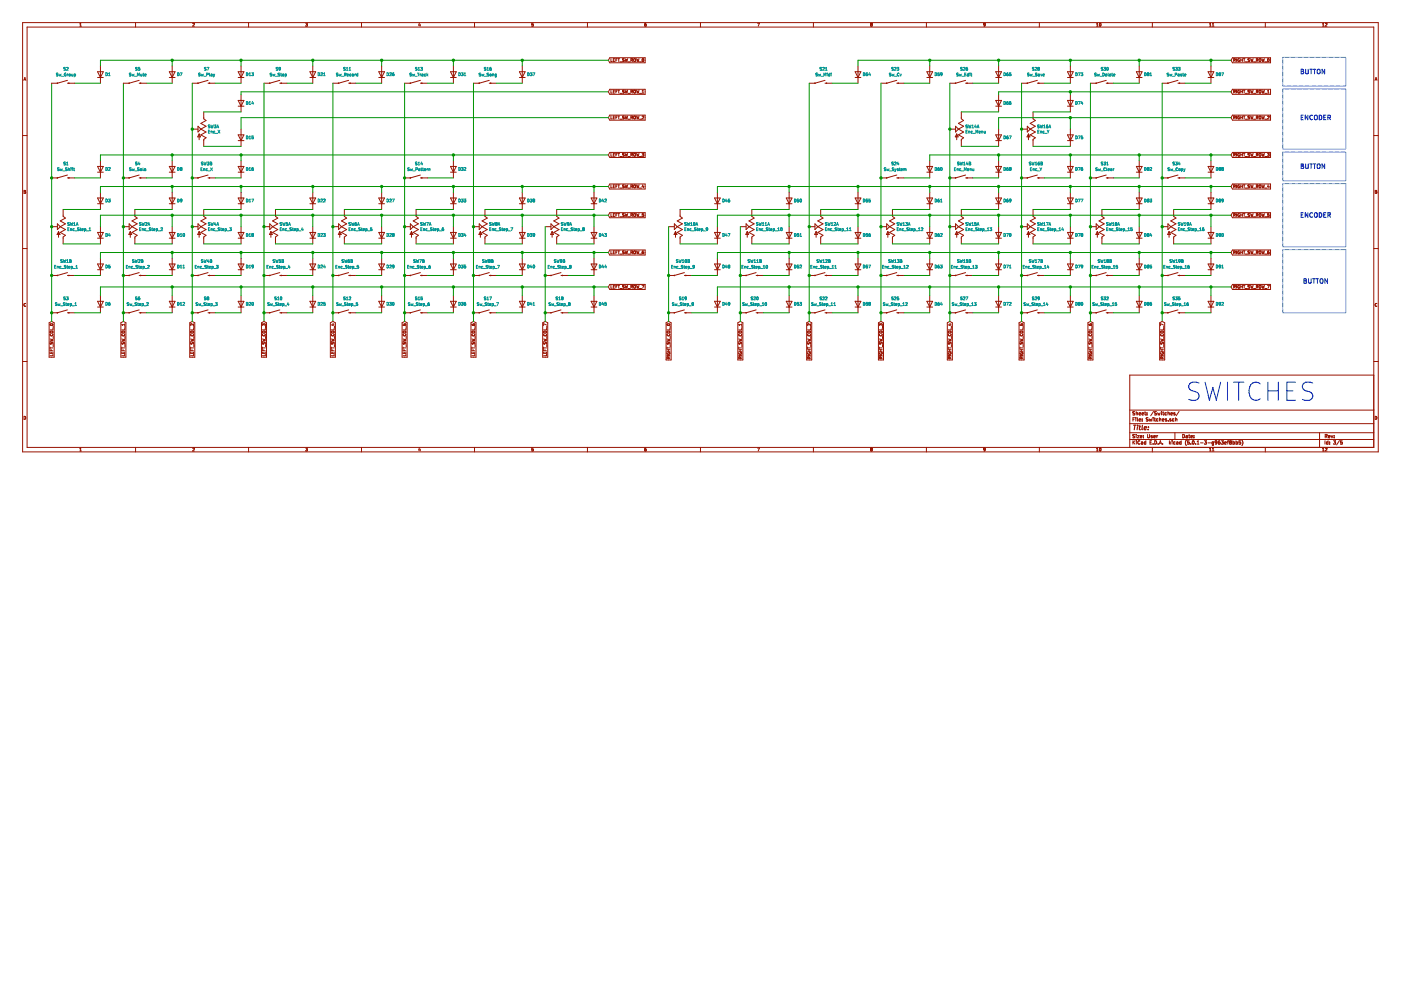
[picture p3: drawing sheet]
<svg xmlns="http://www.w3.org/2000/svg" width="297mm" height="210mm" viewBox="0 0 297 210" stroke-linecap="round" stroke-linejoin="round" font-family="sans-serif">
<g fill="#981200" stroke="#981200" stroke-width=".21">
<circle cx="12.2" cy="37.7" r=".06"/>
<circle cx="14.6" cy="37.7" r=".06"/>
<circle cx="12.2" cy="58.4" r=".06"/>
<circle cx="14.6" cy="58.4" r=".06"/>
<circle cx="12.2" cy="66.3" r=".06"/>
<circle cx="14.6" cy="66.3" r=".06"/>
<circle cx="27.4" cy="37.7" r=".06"/>
<circle cx="29.8" cy="37.7" r=".06"/>
<circle cx="27.4" cy="58.4" r=".06"/>
<circle cx="29.8" cy="58.4" r=".06"/>
<circle cx="27.4" cy="66.3" r=".06"/>
<circle cx="29.8" cy="66.3" r=".06"/>
<circle cx="42" cy="37.7" r=".06"/>
<circle cx="44.4" cy="37.7" r=".06"/>
<circle cx="42" cy="17.6" r=".06"/>
<circle cx="44.4" cy="17.6" r=".06"/>
<circle cx="42" cy="58.4" r=".06"/>
<circle cx="44.4" cy="58.4" r=".06"/>
<circle cx="42" cy="66.3" r=".06"/>
<circle cx="44.4" cy="66.3" r=".06"/>
<circle cx="57.2" cy="17.6" r=".06"/>
<circle cx="59.6" cy="17.6" r=".06"/>
<circle cx="57.2" cy="58.4" r=".06"/>
<circle cx="59.6" cy="58.4" r=".06"/>
<circle cx="57.2" cy="66.3" r=".06"/>
<circle cx="59.6" cy="66.3" r=".06"/>
<circle cx="71.8" cy="17.6" r=".06"/>
<circle cx="74.2" cy="17.6" r=".06"/>
<circle cx="71.8" cy="58.4" r=".06"/>
<circle cx="74.2" cy="58.4" r=".06"/>
<circle cx="71.8" cy="66.3" r=".06"/>
<circle cx="74.2" cy="66.3" r=".06"/>
<circle cx="87" cy="17.6" r=".06"/>
<circle cx="89.4" cy="17.6" r=".06"/>
<circle cx="87" cy="58.4" r=".06"/>
<circle cx="89.4" cy="58.4" r=".06"/>
<circle cx="87" cy="66.3" r=".06"/>
<circle cx="89.4" cy="66.3" r=".06"/>
<circle cx="101.6" cy="17.6" r=".06"/>
<circle cx="104" cy="17.6" r=".06"/>
<circle cx="101.6" cy="58.4" r=".06"/>
<circle cx="104" cy="58.4" r=".06"/>
<circle cx="101.6" cy="66.3" r=".06"/>
<circle cx="104" cy="66.3" r=".06"/>
<circle cx="116.8" cy="58.4" r=".06"/>
<circle cx="119.2" cy="58.4" r=".06"/>
<circle cx="116.8" cy="66.3" r=".06"/>
<circle cx="119.2" cy="66.3" r=".06"/>
<circle cx="143" cy="58.4" r=".06"/>
<circle cx="145.4" cy="58.4" r=".06"/>
<circle cx="143" cy="66.3" r=".06"/>
<circle cx="145.4" cy="66.3" r=".06"/>
<circle cx="158.2" cy="58.4" r=".06"/>
<circle cx="160.6" cy="58.4" r=".06"/>
<circle cx="158.2" cy="66.3" r=".06"/>
<circle cx="160.6" cy="66.3" r=".06"/>
<circle cx="172.8" cy="17.6" r=".06"/>
<circle cx="175.2" cy="17.6" r=".06"/>
<circle cx="172.8" cy="58.4" r=".06"/>
<circle cx="175.2" cy="58.4" r=".06"/>
<circle cx="172.8" cy="66.3" r=".06"/>
<circle cx="175.2" cy="66.3" r=".06"/>
<circle cx="188" cy="17.6" r=".06"/>
<circle cx="190.4" cy="17.6" r=".06"/>
<circle cx="188" cy="58.4" r=".06"/>
<circle cx="190.4" cy="58.4" r=".06"/>
<circle cx="188" cy="66.3" r=".06"/>
<circle cx="190.4" cy="66.3" r=".06"/>
<circle cx="202.6" cy="37.7" r=".06"/>
<circle cx="205" cy="37.7" r=".06"/>
<circle cx="202.6" cy="17.6" r=".06"/>
<circle cx="205" cy="17.6" r=".06"/>
<circle cx="202.6" cy="58.4" r=".06"/>
<circle cx="205" cy="58.4" r=".06"/>
<circle cx="202.6" cy="66.3" r=".06"/>
<circle cx="205" cy="66.3" r=".06"/>
<circle cx="217.8" cy="37.7" r=".06"/>
<circle cx="220.2" cy="37.7" r=".06"/>
<circle cx="217.8" cy="17.6" r=".06"/>
<circle cx="220.2" cy="17.6" r=".06"/>
<circle cx="217.8" cy="58.4" r=".06"/>
<circle cx="220.2" cy="58.4" r=".06"/>
<circle cx="217.8" cy="66.3" r=".06"/>
<circle cx="220.2" cy="66.3" r=".06"/>
<circle cx="232.4" cy="17.6" r=".06"/>
<circle cx="234.8" cy="17.6" r=".06"/>
<circle cx="232.4" cy="58.4" r=".06"/>
<circle cx="234.8" cy="58.4" r=".06"/>
<circle cx="232.4" cy="66.3" r=".06"/>
<circle cx="234.8" cy="66.3" r=".06"/>
<circle cx="247.6" cy="17.6" r=".06"/>
<circle cx="250.1" cy="17.6" r=".06"/>
<circle cx="247.6" cy="58.4" r=".06"/>
<circle cx="250.1" cy="58.4" r=".06"/>
<circle cx="247.6" cy="66.3" r=".06"/>
<circle cx="250.1" cy="66.3" r=".06"/>
<circle cx="12.2" cy="17.6" r=".06"/>
<circle cx="14.6" cy="17.6" r=".06"/>
<circle cx="27.4" cy="17.6" r=".06"/>
<circle cx="29.8" cy="17.6" r=".06"/>
<circle cx="188" cy="37.7" r=".06"/>
<circle cx="190.4" cy="37.7" r=".06"/>
<circle cx="232.4" cy="37.7" r=".06"/>
<circle cx="234.8" cy="37.7" r=".06"/>
<circle cx="247.6" cy="37.7" r=".06"/>
<circle cx="250.1" cy="37.7" r=".06"/>
<circle cx="87" cy="37.7" r=".06"/>
<circle cx="89.4" cy="37.7" r=".06"/>
</g>
<g fill="none" stroke="#981200" stroke-width=".21">
<path d="M4.8 4.8h287.4v91h-287.4zM5.1 17l.2-.6 .2 .6M5.1 16.9h.3M5.7 5.7h285.6v89.2h-285.6zM14.3 17l-2.1 .6h-1.2M14.3 17.6h1.5M16.9 5.5h.4M16.9 5.1l.2-.2v.6M20.7 16.4h1.2M20.7 15.2h1.2l-.6 1.2zM21.3 14v3.6M28.7 4.8v.9"/>
<path d="M29.5 17l-2.1 .6h-1.2M29.5 17.6h1.5M35.9 16.4h1.2M35.9 15.2h1.2l-.6 1.2zM36.5 14v3.6M40.9 5l.2-.1 .1 .2-.4 .4h.4M44.1 17l-2.1 .6h-1.2M44.1 17.6h1.5M50.5 16.4h1.2M50.5 15.2h1.2l-.6 1.2zM51.1 14v3.6M52.7 4.8v.9"/>
<path d="M59.3 17l-2.1 .6h-1.2M59.3 17.6h1.5M64.8 5.5h.3M64.8 4.9h.4l-.2 .3h.1M65.1 5.2h.1M65.1 5.2v.3M65.1 5.5h.1M65.7 16.4h1.2M65.7 15.2h1.2l-.6 1.2zM66.3 14v3.6M73.9 17l-2.1 .6h-1.2M73.9 17.6h1.5"/>
<path d="M76.6 4.8v.9M80.3 16.4h1.2M80.3 15.2h1.2l-.6 1.2zM80.9 14v3.6M88.9 4.9l-.1 .4h.4M89.1 5.1v.4M89.1 17l-2.1 .6h-1.2M89.1 17.6h1.6M95.5 16.4h1.2M95.5 15.2h1.2l-.6 1.2zM96.1 14v3.6M100.6 4.8v.9"/>
<path d="M103.7 17l-2.1 .6h-1.2M103.7 17.6h1.6M110.1 16.4h1.2M110.1 15.2h1.2l-.6 1.2zM110.7 14v3.6M112.7 5.5h.1M112.8 5.2l.3 .1-.1 .2h-.2M112.8 5.2h-.1M113.1 4.9h-.3l-.1 .3M124.6 4.8v.9M129.3 12.2h7.5v1.1h-7.5l-.3-.5zM129.3 18.9h7.5v1.1h-7.5l-.3-.5z"/>
<path d="M129.5 12.4v.6h.3M129.5 19.1v.6h.3M130 12.7h.2M130 19.4h.2M130.3 12.4h-.3v.6h.3M130.3 19.1h-.3v.6h.3M130.6 12.7h.2M130.6 19.4h.2M130.9 12.4h-.3v.6M130.9 19.1h-.3v.6M131 12.4h.4M131 19.1h.4"/>
<path d="M131.2 12.4v.6M131.2 19.1v.6M131.4 13.1h.5M131.4 19.8h.5M132 19.2v.2l.3 .1M132.1 19.2h.2M132.1 19.2h-.1M132.3 19.5h.1M132.3 19.5v.2h-.3M132.3 12.5h-.3l.3 .4-.3 .1M132.5 12.4l.2 .6 .1-.4 .1 .4 .2-.6M132.5 19.1l.2 .6 .1-.4 .1 .4 .2-.6"/>
<path d="M133.2 13.1h.4M133.2 19.8h.4M133.8 12.8l.3-.1v-.2l-.3-.1v.6M133.8 19.4h.3v-.2l-.3-.1v.6M133.9 12.8l.2 .2M133.9 19.4l.2 .3M134.4 12.5h.3v.5h-.3zM134.4 19.2h.3v.5h-.3zM135 12.4l.1 .6 .1-.4 .1 .4 .2-.6M135 19.1l.1 .6 .1-.4 .1 .4 .2-.6M135.6 13.1h.4M135.6 19.8h.4"/>
<path d="M136.1 19.7h.4M136.1 19.3l.2-.2v.6M136.2 12.5h.2a.29 .29 0 0 1 .1 .3 .29 .29 0 0 1-.3 .2zM137 4.9l-.3 .2v.3l.3 .1v-.3l-.3 .1M148.5 4.8v.9M160.6 4.9h.4l-.2 .6M172.5 4.8v.9M174.9 17l-2.1 .6h-1.2M174.9 17.6h1.5M181.3 16.4h1.2M181.3 15.2h1.2l-.6 1.2zM181.9 14v3.6"/>
<path d="M184.6 5.1l.1-.2 .2 .1v.1M184.6 5.1v.1M184.6 5.5h.1M184.6 5.5h.3M184.6 5.2h.1M184.7 5.2l-.1 .3M184.7 5.2h.1M184.8 5.2l.1 .3M184.9 5.2h-.1M184.9 5.1v.1M184.9 5.5h.1M190.1 17l-2.1 .6h-1.2"/>
<path d="M190.1 17.6h1.5M196.4 4.8v.9M196.5 16.4h1.2M196.5 15.2h1.2l-.6 1.2zM197.1 14v3.6M204.7 17l-2.1 .6h-1.2M204.7 17.6h1.5M208.8 5.5h-.2M208.8 5.5h.1M208.9 5.2l-.3 .1-.1-.3h.4l-.1 .5M211.1 16.4h1.2M211.1 15.2h1.2l-.6 1.2z"/>
<path d="M211.7 14v3.6M219.9 17l-2.1 .6h-1.2M219.9 17.6h1.6M220.4 4.8v.9M226.3 16.4h1.2M226.3 15.2h1.2l-.6 1.2zM226.9 14v3.6M232.5 5.5h.3M232.5 5.1l.2-.2v.6M233.2 5v-.1a.28 .28 0 0 1 .2 .3 .28 .28 0 0 1-.3 .3zM234.5 17l-2.1 .6h-1.2M234.5 17.6h1.6"/>
<path d="M240.9 16.4h1.2M240.9 15.2h1.2l-.6 1.2zM241.5 14v3.6M244.3 4.8v.9M249.7 17l-2.1 .6h-1.2M249.7 17.6h1.6M256.1 16.4h1.3M256.1 15.2h1.3l-.7 1.2zM256.4 5.5h.4M256.4 5.1l.2-.2v.6M256.7 14v3.6M257 5.5h.4"/>
<path d="M257 5.1l.2-.2v.6M261.3 12.2h8.1v1.1h-8.1l-.3-.5zM261.3 18.9h8.1v1.1h-8.1l-.3-.5zM261.6 12.8l.3-.1v-.2l-.3-.1v.6M261.6 19.4h.3v-.2l-.3-.1v.6M261.7 12.8l.2 .2M261.7 19.4l.2 .3M262.2 12.4v.6M262.2 19.1v.6M262.7 12.4a.28 .28 0 0 0-.3 .4 .28 .28 0 0 0 .4 .2l-.1-.2M262.7 12.4l.1 .1M262.8 19.2a.27 .27 0 0 0-.4 .2 .27 .27 0 0 0 .4 .3l-.1-.2"/>
<path d="M263.1 12.4v.6M263.1 19.1v.6M263.1 12.7h.3M263.1 19.4h.3M263.4 12.4v.6M263.4 19.1v.6M263.6 12.4h.4M263.6 19.1h.4M263.8 12.4v.6M263.8 19.1v.6M264 13.1h.5M264 19.8h.5"/>
<path d="M264.6 19.2l.3 .4-.3 .1M264.7 19.2h.2M264.7 19.2h-.1M264.9 12.5l-.3 .1 .3 .4h-.3M265.2 12.4l.1 .6 .1-.4 .1 .4 .2-.6M265.2 19.1l.1 .6 .1-.4 .1 .4 .2-.6M265.8 13.1h.4M265.8 19.8h.4M266.5 12.8l.2 .2M266.5 19.4l.2 .3M266.7 12.7l-.3 .1M266.7 19.2l-.3-.1v.6"/>
<path d="M266.7 19.4h-.3M266.7 19.2h.1M266.7 19.4h.1M266.7 12.7v-.2l-.3-.1v.6M266.7 19.2v.2M266.7 12.7h.1M267 12.5h.3l-.1 .5h-.2zM267.6 12.4l.1 .6 .1-.4 .1 .4 .2-.6M267.6 19.1l.1 .6 .1-.4 .1 .4 .2-.6M268.2 13.1h.4M268.2 19.8h.4M268.3 4.8v.9"/>
<path d="M268.7 19.7h.4M268.7 19.3l.2-.2v.6M268.8 12.5h.2a.33 .33 0 0 1-.1 .5l-.2-.2zM280.4 5.1l.2-.2v.6M280.4 5.5h.3M281 5l.2-.1 .1 .2-.4 .4h.4M291.5 17l.2-.6 .2 .6M291.6 16.9h.3M4.8 28.7h.9M14.3 37.1l-2.1 .6h-1.2M14.3 37.7h1.5M20.7 36.5h1.2"/>
<path d="M20.7 35.3h1.2l-.6 1.2zM21.3 34.1v3.6M29.5 37.1l-2.1 .6h-1.2M29.5 37.7h1.5M35.9 36.5h1.2M35.9 35.3h1.2l-.6 1.2zM36.5 34.1v3.6M40.8 27.4h1.2M42 26.8l.6 .6-.6 .6zM42.2 28.4l.3 .6h-.6zM42.2 28.4v1.2M42.6 27.4l1.1 .6-1.1 .6 1.1 .6-.5 .4v1.4"/>
<path d="M43.2 23.7v1.5l.5 .4-1.1 .6 1.1 .6-1.1 .6M44.1 37.1l-2.1 .6h-1.2M44.1 37.7h1.5M50.5 36.5h1.2M50.5 35.3h1.2l-.6 1.2zM50.5 29.8h1.2M50.5 28.6h1.2l-.6 1.2zM50.5 22.5h1.2M50.5 21.3h1.2l-.6 1.2zM51.1 20.1v3.6M51.1 27.4v3.6M51.1 34.1v3.6"/>
<path d="M89.1 37.1l-2.1 .6h-1.2M89.1 37.7h1.6M95.5 36.5h1.2M95.5 35.3h1.2l-.6 1.2zM96.1 34.1v3.6M129.3 24.4h7.5v1.1h-7.5l-.3-.6zM129.3 32.3h7.5v1.1h-7.5l-.3-.5zM129.3 39h7.5v1.1h-7.5l-.3-.6zM129.5 24.6v.6h.3M129.5 32.5v.6h.3M129.5 39.2v.6h.3M130 24.9h.2"/>
<path d="M130 32.8h.2M130 39.5h.2M130.3 24.6h-.3v.6h.3M130.3 32.5h-.3v.6h.3M130.3 39.2h-.3v.6h.3M130.6 24.9h.2M130.6 32.8h.2M130.6 39.5h.2M130.9 24.6h-.3v.6M130.9 32.5h-.3v.6M130.9 39.2h-.3v.6M131 24.6h.4"/>
<path d="M131 32.5h.4M131 39.2h.4M131.2 24.6v.6M131.2 32.5v.6M131.2 39.2v.6M131.4 25.3h.5M131.4 33.2h.5M131.4 39.9h.5M132 25.2h.3M132 33.1h.3M132 24.7v.1M132 24.8l.1 .1"/>
<path d="M132 32.7l.1 .1M132.1 24.6h.2M132.1 32.8l.2 .1v.2M132.1 24.9l.2 .1M132.1 24.6l-.1 .1M132.3 25h.1M132.3 25v.2M132.3 25.2h.1M132.3 33.1h.1M132.3 32.5h-.2l-.1 .2M132.3 39.2l-.3 .1 .3 .4-.3 .1M132.5 24.6l.2 .6 .1-.4 .1 .4 .2-.6"/>
<path d="M132.5 32.5l.2 .6 .1-.4 .1 .4 .2-.6M132.5 39.2l.2 .6 .1-.4 .1 .4 .2-.6M133.2 25.3h.4M133.2 33.2h.4M133.2 39.9h.4M133.8 24.9h.3v-.2l-.3-.1v.6M133.8 32.8h.3v-.2l-.3-.1v.6M133.8 39.5h.3v-.2l-.3-.1v.6M133.9 24.9l.2 .3M133.9 32.8l.2 .3M133.9 39.5l.2 .3M134.4 24.7h.3v.5l-.3-.1z"/>
<path d="M134.4 32.6h.3v.5l-.3-.1zM134.4 39.3h.3v.5l-.3-.1zM135 24.6l.1 .6 .1-.4 .1 .4 .2-.6M135 32.5l.1 .6 .1-.4 .1 .4 .2-.6M135 39.2l.1 .6 .1-.4 .1 .4 .2-.6M135.6 25.3h.4M135.6 33.2h.4M135.6 39.9h.4M136.1 32.5h.4l-.2 .2 .2 .2v.2M136.1 33.1h.1M136.1 33.1h.3M136.3 39.2l-.2 .4h.4"/>
<path d="M136.4 24.6l-.3 .1M136.4 24.6l.1 .1M136.4 39.4v.4M136.5 24.7v.2l-.4 .3h.4M136.5 33.1h-.1M190.1 37.1l-2.1 .6h-1.2M190.1 37.7h1.5M196.5 36.5h1.2M196.5 35.3h1.2l-.6 1.2zM197.1 34.1v3.6M201.4 27.4h1.2M202.6 26.8l.6 .6-.6 .6z"/>
<path d="M202.8 28.4l.3 .6h-.6zM202.8 28.4v1.2M203.2 27.4l1.1 .6-1.1 .6 1.1 .6-.5 .4v1.4M203.8 23.7v1.5l.5 .4-1.1 .6 1.1 .6-1.1 .6M204.7 37.1l-2.1 .6h-1.2M204.7 37.7h1.5M211.1 36.5h1.2M211.1 35.3h1.2l-.6 1.2zM211.1 29.8h1.2M211.1 28.6h1.2l-.6 1.2zM211.1 22.5h1.2M211.1 21.3h1.2l-.6 1.2z"/>
<path d="M211.7 20.1v3.6M211.7 27.4v3.6M211.7 34.1v3.6M216.6 27.4h1.2M217.8 26.8l.6 .6-.6 .6zM218.1 28.4l.3 .6h-.7zM218.1 28.4v1.2M218.4 27.4l1.1 .6-1.1 .6 1.1 .6-.5 .4v1.4M219 23.7v1.5l.5 .4-1.1 .6 1.1 .6-1.1 .6M219.9 37.1l-2.1 .6h-1.2M219.9 37.7h1.6M226.3 36.5h1.2"/>
<path d="M226.3 35.3h1.2l-.6 1.2zM226.3 29.8h1.2M226.3 28.6h1.2l-.6 1.2zM226.3 22.5h1.2M226.3 21.3h1.2l-.6 1.2zM226.9 20.1v3.6M226.9 27.4v3.6M226.9 34.1v3.6M234.5 37.1l-2.1 .6h-1.2M234.5 37.7h1.6M240.9 36.5h1.2M240.9 35.3h1.2l-.6 1.2z"/>
<path d="M241.5 34.1v3.6M249.7 37.1l-2.1 .6h-1.2M249.7 37.7h1.6M256.1 36.5h1.3M256.1 35.3h1.3l-.7 1.2zM256.7 34.1v3.6M261.3 24.4h8.1v1.1h-8.1l-.3-.6zM261.3 32.3h8.1v1.1h-8.1l-.3-.5zM261.3 39h8.1v1.1h-8.1l-.3-.6zM261.6 24.9h.3v-.2l-.3-.1v.6M261.6 32.8h.3v-.2l-.3-.1v.6M261.6 39.5h.3v-.2l-.3-.1v.6"/>
<path d="M261.7 24.9l.2 .3M261.7 32.8l.2 .3M261.7 39.5l.2 .3M262.2 24.6v.6M262.2 32.5v.6M262.2 39.2v.6M262.7 39.2a.28 .28 0 0 0-.3 .3 .28 .28 0 0 0 .4 .3l-.1-.2M262.7 39.2h.1M262.8 24.6a.27 .27 0 0 0-.4 .3 .27 .27 0 0 0 .4 .3l-.1-.2M262.8 32.5a.27 .27 0 0 0-.4 .3 .27 .27 0 0 0 .4 .3l-.1-.2M263.1 24.6v.6M263.1 32.5v.6"/>
<path d="M263.1 39.2v.6M263.1 24.9h.3M263.1 32.8h.3M263.1 39.5h.3M263.4 24.6v.6M263.4 32.5v.6M263.4 39.2v.6M263.6 24.6h.4M263.6 32.5h.4M263.6 39.2h.4M263.8 24.6v.6M263.8 32.5v.6"/>
<path d="M263.8 39.2v.6M264 25.3h.5M264 33.2h.5M264 39.9h.5M264.6 24.7v.1M264.6 24.8l.1 .1M264.6 32.7l.1 .1M264.7 24.9l.2 .2-.3 .1M264.7 32.8l.2 .2-.3 .1M264.7 24.6h.2M264.7 24.6l-.1 .1M264.9 39.2l-.3 .1 .3 .5h-.3"/>
<path d="M264.9 32.5h-.2l-.1 .2M265.2 24.6l.1 .6 .1-.4 .1 .4 .2-.6M265.2 39.2l.1 .6 .1-.4 .1 .4 .2-.6M265.2 32.5l.1 .6 .1-.4 .1 .4 .2-.6M265.8 25.3h.4M265.8 33.2h.4M265.8 39.9h.4M266.4 32.8h.3v-.2l-.3-.1v.6M266.5 24.9l.2 .3M266.5 32.8l.2 .3M266.5 39.5l.2 .3M266.7 24.6h-.3v.6"/>
<path d="M266.7 24.6v.1M266.7 39.5h-.3M266.7 24.7v.2h-.3M266.7 39.5v-.2l-.3-.1v.6M266.7 39.5h.1M267.6 24.6l.1 .6 .1-.4 .1 .4 .2-.6M267.6 32.5l.1 .6 .1-.4 .1 .4 .2-.6M267.6 39.2l.1 .6 .1-.4 .1 .4 .2-.6M268.2 25.3h.4M268.2 33.2h.4M268.2 39.9h.4M268.7 32.5h.4l-.2 .2 .2 .1v.3"/>
<path d="M268.7 33.1h.1M268.7 33.1h.3M268.9 39.2l-.2 .4h.4M269 24.6l-.3 .1M269 24.6l.1 .1M269 39.4v.4M269.1 24.7v.2l-.4 .3h.4M269.1 33.1h-.1M291.3 28.7h.9M4.8 52.7h.9M5.1 40.7h.2M5.3 40.7h.1"/>
<path d="M5.3 40.7l.1-.3h-.3v.6l.3-.1v-.2M5.4 40.7h.1M11 48.1h1.2M12.2 47.5l.6 .6-.6 .6zM12.4 49.1l.3 .6h-.6zM12.4 49.1v1.2M12.8 48.1l1.1 .6-1.1 .6 1.1 .6-.5 .4v1.4M13.4 44.4v1.5l.5 .3-1.1 .6 1.1 .7-1.1 .6M14.3 57.8l-2.1 .6h-1.2M14.3 58.4h1.5M20.7 50.5h1.2M20.7 49.3h1.2l-.6 1.2z"/>
<path d="M20.7 43.2h1.2M20.7 42h1.2l-.6 1.2zM20.7 57.2h1.2M20.7 56h1.2l-.6 1.2zM21.3 40.8v3.6M21.3 48.1v3.6M21.3 54.8v3.6M26.2 48.1h1.2M27.4 47.5l.6 .6-.6 .6zM27.6 49.1l.3 .6h-.6zM27.6 49.1v1.2M28 48.1l1.1 .6-1.1 .6 1.1 .6-.5 .4v1.4"/>
<path d="M28.6 44.4v1.5l.5 .3-1.1 .6 1.1 .7-1.1 .6M29.5 57.8l-2.1 .6h-1.2M29.5 58.4h1.5M35.9 50.5h1.2M35.9 49.3h1.2l-.6 1.2zM35.9 43.2h1.2M35.9 42h1.2l-.6 1.2zM35.9 57.2h1.2M35.9 56h1.2l-.6 1.2zM36.5 40.8v3.6M36.5 48.1v3.6M36.5 54.8v3.6"/>
<path d="M40.8 48.1h1.2M42 47.5l.6 .6-.6 .6zM42.2 49.1l.3 .6h-.6zM42.2 49.1v1.2M42.6 48.1l1.1 .6-1.1 .6 1.1 .6-.5 .4v1.4M43.2 44.4v1.5l.5 .3-1.1 .6 1.1 .7-1.1 .6M44.1 57.8l-2.1 .6h-1.2M44.1 58.4h1.5M50.5 50.5h1.2M50.5 49.3h1.2l-.6 1.2zM50.5 43.2h1.2M50.5 42h1.2l-.6 1.2z"/>
<path d="M50.5 57.2h1.2M50.5 56h1.2l-.6 1.2zM51.1 40.8v3.6M51.1 48.1v3.6M51.1 54.8v3.6M56 48.1h1.2M57.2 47.5l.6 .6-.6 .6zM57.4 49.1l.3 .6h-.6zM57.4 49.1v1.2M57.8 48.1l1.1 .6-1.1 .6 1.1 .6-.5 .4v1.4M58.4 44.4v1.5l.5 .3-1.1 .6 1.1 .7-1.1 .6M59.3 57.8l-2.1 .6h-1.2"/>
<path d="M59.3 58.4h1.5M65.7 50.5h1.2M65.7 49.3h1.2l-.6 1.2zM65.7 43.2h1.2M65.7 42h1.2l-.6 1.2zM65.7 57.2h1.2M65.7 56h1.2l-.6 1.2zM66.3 40.8v3.6M66.3 48.1v3.6M66.3 54.8v3.6M70.6 48.1h1.2M71.8 47.5l.6 .6-.6 .6z"/>
<path d="M72 49.1l.3 .6h-.6zM72 49.1v1.2M72.4 48.1l1.1 .6-1.1 .6 1.1 .6-.5 .4v1.4M73 44.4v1.5l.5 .3-1.1 .6 1.1 .7-1.1 .6M73.9 57.8l-2.1 .6h-1.2M73.9 58.4h1.5M80.3 50.5h1.2M80.3 49.3h1.2l-.6 1.2zM80.3 43.2h1.2M80.3 42h1.2l-.6 1.2zM80.3 57.2h1.2M80.3 56h1.2l-.6 1.2z"/>
<path d="M80.9 40.8v3.6M80.9 48.1v3.6M80.9 54.8v3.6M85.8 48.1h1.2M87 47.5l.6 .6-.6 .6zM87.2 49.1l.3 .6h-.6zM87.2 49.1v1.2M87.6 48.1l1.1 .6-1.1 .6 1.1 .6-.5 .4v1.4M88.2 44.4v1.5l.5 .3-1.1 .6 1.1 .7-1.1 .6M89.1 57.8l-2.1 .6h-1.2M89.1 58.4h1.6M95.5 50.5h1.2"/>
<path d="M95.5 49.3h1.2l-.6 1.2zM95.5 43.2h1.2M95.5 42h1.2l-.6 1.2zM95.5 57.2h1.2M95.5 56h1.2l-.6 1.2zM96.1 40.8v3.6M96.1 48.1v3.6M96.1 54.8v3.6M100.4 48.1h1.2M101.6 47.5l.6 .6-.6 .6zM101.8 49.1l.4 .6h-.7zM101.8 49.1v1.2"/>
<path d="M102.2 48.1l1.1 .6-1.1 .6 1.1 .6-.5 .4v1.4M102.8 44.4v1.5l.5 .3-1.1 .6 1.1 .7-1.1 .6M103.7 57.8l-2.1 .6h-1.2M103.7 58.4h1.6M110.1 50.5h1.2M110.1 49.3h1.2l-.6 1.2zM110.1 43.2h1.2M110.1 42h1.2l-.6 1.2zM110.1 57.2h1.2M110.1 56h1.2l-.6 1.2zM110.7 40.8v3.6M110.7 48.1v3.6"/>
<path d="M110.7 54.8v3.6M115.6 48.1h1.2M116.8 47.5l.6 .6-.6 .6zM117.1 49.1l.3 .6h-.6zM117.1 49.1v1.2M117.4 48.1l1.1 .6-1.1 .6 1.1 .6-.5 .4v1.4M118 44.4v1.5l.5 .3-1.1 .6 1.1 .7-1.1 .6M118.9 57.8l-2.1 .6h-1.2M118.9 58.4h1.6M125.3 50.5h1.2M125.3 49.3h1.2l-.6 1.2zM125.3 43.2h1.2"/>
<path d="M125.3 42h1.2l-.6 1.2zM125.3 57.2h1.2M125.3 56h1.2l-.6 1.2zM125.9 40.8v3.6M125.9 48.1v3.6M125.9 54.8v3.6M129.3 45.1h7.5v1.1h-7.5l-.3-.6zM129.3 53h7.5v1.1h-7.5l-.3-.6zM129.5 45.3v.6h.3M129.5 53.2v.6h.3M130 45.6h.2M130 53.5h.2"/>
<path d="M130.3 45.3h-.3v.6h.3M130.3 53.2h-.3v.6h.3M130.6 45.6h.2M130.6 53.5h.2M130.9 45.3h-.3v.6M130.9 53.2h-.3v.6M131 45.3h.4M131 53.2h.4M131.2 45.3v.6M131.2 53.2v.6M131.4 46h.5M131.4 53.9h.5"/>
<path d="M132 45.9h.3M132 45.5l.1 .1M132.1 45.6l.2 .1v.1M132.3 45.8v.1M132.3 45.3h-.2l-.1 .2M132.3 53.2l-.3 .1 .3 .4-.3 .1M132.5 45.3l.2 .6 .1-.4 .1 .4 .2-.6M132.5 53.2l.2 .6 .1-.4 .1 .4 .2-.6M133.2 46h.4M133.2 53.9h.4M133.8 45.6h.3v-.2l-.3-.1v.6M133.8 53.5h.3v-.2l-.3-.1v.6"/>
<path d="M133.9 45.6l.2 .3M133.9 53.5l.2 .3M134.4 45.4h.3v.5l-.3-.1zM134.4 53.3h.3v.5l-.3-.1zM135 45.3l.1 .6 .1-.4 .1 .4 .2-.6M135 53.2l.1 .6 .1-.4 .1 .4 .2-.6M135.6 46h.4M135.6 53.9h.4M136.1 45.8l.3 .1M136.4 53.2l-.2 .1v.5h.2l.1-.3M136.4 53.5l-.3 .1M136.4 53.5h.1"/>
<path d="M136.5 45.3h-.3l-.1 .3h.3l.1 .2M136.5 45.8l-.1 .1M141.8 48.1h1.2M143 47.5l.6 .6-.6 .6zM143.2 49.1l.3 .6h-.6zM143.2 49.1v1.2M143.6 48.1l1.1 .6-1.1 .6 1.1 .6-.5 .4v1.4M144.2 44.4v1.5l.5 .3-1.1 .6 1.1 .7-1.1 .6M145.1 57.8l-2.1 .6h-1.2M145.1 58.4h1.5M151.5 50.5h1.2M151.5 49.3h1.2l-.6 1.2z"/>
<path d="M151.5 43.2h1.2M151.5 42h1.2l-.6 1.2zM151.5 57.2h1.2M151.5 56h1.2l-.6 1.2zM152.1 40.8v3.6M152.1 48.1v3.6M152.1 54.8v3.6M157 48.1h1.2M158.2 47.5l.6 .6-.6 .6zM158.4 49.1l.3 .6h-.6zM158.4 49.1v1.2M158.8 48.1l1.1 .6-1.1 .6 1.1 .6-.5 .4v1.4"/>
<path d="M159.4 44.4v1.5l.5 .3-1.1 .6 1.1 .7-1.1 .6M160.3 57.8l-2.1 .6h-1.2M160.3 58.4h1.5M166.7 50.5h1.2M166.7 49.3h1.2l-.6 1.2zM166.7 43.2h1.2M166.7 42h1.2l-.6 1.2zM166.7 57.2h1.2M166.7 56h1.2l-.6 1.2zM167.3 40.8v3.6M167.3 48.1v3.6M167.3 54.8v3.6"/>
<path d="M171.6 48.1h1.2M172.8 47.5l.6 .6-.6 .6zM173 49.1l.3 .6h-.6zM173 49.1v1.2M173.4 48.1l1.1 .6-1.1 .6 1.1 .6-.5 .4v1.4M174 44.4v1.5l.5 .3-1.1 .6 1.1 .7-1.1 .6M174.9 57.8l-2.1 .6h-1.2M174.9 58.4h1.5M181.3 50.5h1.2M181.3 49.3h1.2l-.6 1.2zM181.3 43.2h1.2M181.3 42h1.2l-.6 1.2z"/>
<path d="M181.3 57.2h1.2M181.3 56h1.2l-.6 1.2zM181.9 40.8v3.6M181.9 48.1v3.6M181.9 54.8v3.6M186.8 48.1h1.2M188 47.5l.6 .6-.6 .6zM188.2 49.1l.3 .6h-.6zM188.2 49.1v1.2M188.6 48.1l1.1 .6-1.1 .6 1.1 .6-.5 .4v1.4M189.2 44.4v1.5l.5 .3-1.1 .6 1.1 .7-1.1 .6M190.1 57.8l-2.1 .6h-1.2"/>
<path d="M190.1 58.4h1.5M196.5 50.5h1.2M196.5 49.3h1.2l-.6 1.2zM196.5 43.2h1.2M196.5 42h1.2l-.6 1.2zM196.5 57.2h1.2M196.5 56h1.2l-.6 1.2zM197.1 40.8v3.6M197.1 48.1v3.6M197.1 54.8v3.6M201.4 48.1h1.2M202.6 47.5l.6 .6-.6 .6z"/>
<path d="M202.8 49.1l.3 .6h-.6zM202.8 49.1v1.2M203.2 48.1l1.1 .6-1.1 .6 1.1 .6-.5 .4v1.4M203.8 44.4v1.5l.5 .3-1.1 .6 1.1 .7-1.1 .6M204.7 57.8l-2.1 .6h-1.2M204.7 58.4h1.5M211.1 50.5h1.2M211.1 49.3h1.2l-.6 1.2zM211.1 43.2h1.2M211.1 42h1.2l-.6 1.2zM211.1 57.2h1.2M211.1 56h1.2l-.6 1.2z"/>
<path d="M211.7 40.8v3.6M211.7 48.1v3.6M211.7 54.8v3.6M216.6 48.1h1.2M217.8 47.5l.6 .6-.6 .6zM218.1 49.1l.3 .6h-.7zM218.1 49.1v1.2M218.4 48.1l1.1 .6-1.1 .6 1.1 .6-.5 .4v1.4M219 44.4v1.5l.5 .3-1.1 .6 1.1 .7-1.1 .6M219.9 57.8l-2.1 .6h-1.2M219.9 58.4h1.6M226.3 50.5h1.2"/>
<path d="M226.3 49.3h1.2l-.6 1.2zM226.3 43.2h1.2M226.3 42h1.2l-.6 1.2zM226.3 57.2h1.2M226.3 56h1.2l-.6 1.2zM226.9 40.8v3.6M226.9 48.1v3.6M226.9 54.8v3.6M231.2 48.1h1.2M232.4 47.5l.6 .6-.6 .6zM232.7 49.1l.3 .6h-.7zM232.7 49.1v1.2"/>
<path d="M233 48.1l1.1 .6-1.1 .6 1.1 .6-.5 .4v1.4M233.6 44.4v1.5l.5 .3-1.1 .6 1.1 .7-1.1 .6M234.5 57.8l-2.1 .6h-1.2M234.5 58.4h1.6M240.9 50.5h1.2M240.9 49.3h1.2l-.6 1.2zM240.9 43.2h1.2M240.9 42h1.2l-.6 1.2zM240.9 57.2h1.2M240.9 56h1.2l-.6 1.2zM241.5 40.8v3.6M241.5 48.1v3.6"/>
<path d="M241.5 54.8v3.6M246.4 48.1h1.2M247.6 47.5l.6 .6-.6 .6zM247.9 49.1l.3 .6h-.6zM247.9 49.1v1.2M248.2 48.1l1.1 .6-1.1 .6 1.1 .6-.5 .4v1.4M248.8 44.4v1.5l.5 .3-1.1 .6 1.1 .7-1.1 .6M249.7 57.8l-2.1 .6h-1.2M249.7 58.4h1.6M256.1 50.5h1.3M256.1 49.3h1.3l-.7 1.2zM256.1 43.2h1.3"/>
<path d="M256.1 42h1.3l-.7 1.2zM256.1 57.2h1.3M256.1 56h1.3l-.7 1.2zM256.7 40.8v3.6M256.7 48.1v3.6M256.7 54.8v3.6M261.3 45.1h8.1v1.1h-8.1l-.3-.6zM261.3 53h8.1v1.1h-8.1l-.3-.6zM261.6 45.6h.3v-.2l-.3-.1v.6M261.6 53.5h.3v-.2l-.3-.1v.6M261.7 45.6l.2 .3M261.7 53.5l.2 .3"/>
<path d="M262.2 45.3v.6M262.2 53.2v.6M262.7 53.2a.28 .28 0 0 0-.3 .3 .28 .28 0 0 0 .4 .2l-.1-.1M262.7 53.2h.1M262.8 45.3a.27 .27 0 0 0-.4 .3 .27 .27 0 0 0 .4 .2l-.1-.2M263.1 45.3v.6M263.1 53.2v.6M263.1 45.6h.3M263.1 53.5h.3M263.4 45.3v.6M263.4 53.2v.6M263.6 45.3h.4"/>
<path d="M263.6 53.2h.4M263.8 45.3v.6M263.8 53.2v.6M264 46h.5M264 53.9h.5M264.6 45.5l.1 .1M264.7 45.6l.2 .2-.3 .1M264.9 53.2l-.3 .1 .3 .4-.3 .1M264.9 45.3h-.2l-.1 .2M265.2 45.3l.1 .6 .1-.4 .1 .4 .2-.6M265.2 53.2l.1 .6 .1-.4 .1 .4 .2-.6M265.8 46h.4"/>
<path d="M265.8 53.9h.4M266.4 45.6h.3v-.2l-.3-.1v.6M266.5 45.6l.2 .3M266.5 53.5l.2 .3M266.7 53.5h-.3M266.7 53.5v-.2l-.3-.1v.6M266.7 53.5h.1M267.6 45.3l.1 .6 .1-.4 .1 .4 .2-.6M267.6 53.2l.1 .6 .1-.4 .1 .4 .2-.6M268.2 46h.4M268.2 53.9h.4M268.7 45.8l.3 .1"/>
<path d="M268.8 53.5l-.1 .1M268.8 53.5h.2M268.8 53.5h.1M269 53.2l-.2 .1v.5h.2l.1-.3M269 53.5h.1M269.1 45.3h-.3l-.1 .3h.3l.1 .2M269.1 45.8l-.1 .1M291.3 52.7h.9M291.6 40.4l.3 .1-.1 .5h-.2zM291.6 40.7h.2M4.8 76.6h.9M5.5 64.4a.28 .28 0 0 0-.4 .2 .28 .28 0 0 0 .4 .3"/>
<path d="M10.4 68.4l.6-.3 .5 .3v7.3h-1.1zM10.6 74.6v.3h.6v-.3M10.6 73.6v.3M10.6 74.1v.3h.6M10.6 73.8h.6M10.6 71.9l.6 .1-.4 .1 .4 .2-.6 .1M10.6 68.7l.1 .3a.29 .29 0 0 0 .3 0 .29 .29 0 0 0 .2-.3M10.6 70.9a.28 .28 0 0 0 .3 .3 .28 .28 0 0 0 .3-.3M10.6 72.6l.1 .3 .4-.3 .1 .3M10.7 70.8l-.1 .1M10.7 68.7h-.1M10.7 68.7h.5"/>
<path d="M10.9 74.2v.2M10.9 74.7v.2M11.2 70.8v.1M11.2 68.7h.1M11.2 69.7v.2h-.6M11.2 75.1v.3h-.6M11.3 69.1v.5M11.3 71.3v.5M11.3 73.1v.4M14.3 65.7l-2.1 .6h-1.2M14.3 66.3h1.5M20.7 65.1h1.2"/>
<path d="M20.7 63.9h1.2l-.6 1.2zM21.3 62.7v3.6M25.6 68.4l.6-.3 .5 .3v7.3h-1.1zM25.8 74.6v.3h.6v-.3M25.8 74.1v.3h.6M25.8 73.8h.6M25.8 73.6v.3M25.8 71.9l.6 .1-.4 .1 .4 .2-.6 .1M25.9 72.6v.3l.4-.3M25.9 70.8v.1M26.1 74.2v.2M26.1 74.7v.2"/>
<path d="M26.3 72.6h.1M26.4 70.8a.27 .27 0 0 1-.3 .4 .27 .27 0 0 1-.2-.3M26.4 72.6v.3M26.4 75.1v.3h-.6M26.4 69.7v.2h-.6M26.4 68.7v.3M26.4 68.8h-.6l.2 .2M26.5 69.1v.5M26.5 71.3v.5M26.5 73.1v.4M29.5 65.7l-2.1 .6h-1.2M29.5 66.3h1.5"/>
<path d="M35.9 65.1h1.2M35.9 63.9h1.2l-.6 1.2zM36.5 62.7v3.6M40.2 68.4l.6-.3 .5 .3v7.3h-1.1zM40.4 74.6v.3h.6v-.3M40.4 74.1v.3h.6M40.4 73.8h.6M40.4 73.6v.3M40.4 71.9l.6 .1-.4 .1 .4 .2-.6 .1M40.5 72.6v.3l.4-.3 .1 .3M40.5 70.8a.27 .27 0 0 0 .2 .4 .27 .27 0 0 0 .3-.4M40.7 74.2v.2"/>
<path d="M40.7 74.7v.2M41 75.1v.3h-.6M41 69.7v.2h-.6M41 68.7v.3l-.4-.3-.2 .1 .1 .2M41.1 69.1v.5M41.1 71.3v.5M41.1 73.1v.4M44.1 65.7l-2.1 .6h-1.2M44.1 66.3h1.5M50.5 65.1h1.2M50.5 63.9h1.2l-.6 1.2zM51.1 62.7v3.6"/>
<path d="M55.4 68.4l.6-.3 .5 .3v7.3h-1.1zM55.6 74.6v.3h.6v-.3M55.6 74.1v.3h.6M55.6 73.8h.6M55.6 69v-.3l.3 .2v-.2h.3v.3M55.6 73.6v.3M55.6 71.9l.6 .1-.4 .1 .4 .2-.6 .1M55.7 72.6v.3l.4-.3 .1 .3M55.7 70.8a.27 .27 0 0 0 .2 .4 .27 .27 0 0 0 .3-.4M55.9 74.2v.2M55.9 74.7v.2M56.2 75.1v.3h-.6"/>
<path d="M56.2 69.7v.2h-.6M56.3 69.1v.5M56.3 71.3v.5M56.3 73.1v.4M59.3 65.7l-2.1 .6h-1.2M59.3 66.3h1.5M65.7 65.1h1.2M65.7 63.9h1.2l-.6 1.2zM66.3 62.7v3.6M70 68.4l.6-.3 .5 .3v7.3h-1.1zM70.2 74.6v.3h.6v-.3M70.2 74.1v.3h.6"/>
<path d="M70.2 73.8h.6M70.2 73.6v.3M70.2 71.9l.6 .1-.4 .1 .4 .2-.6 .1M70.3 72.6v.3l.4-.3 .1 .3M70.3 70.8v.1M70.4 68.7h.4M70.5 74.2v.2M70.5 74.7v.2M70.6 68.6v.4l-.4-.1M70.8 70.8a.27 .27 0 0 1-.3 .4 .27 .27 0 0 1-.2-.3M70.8 75.1v.3h-.6M70.8 69.7v.2h-.6"/>
<path d="M70.9 69.1v.5M70.9 71.3v.5M70.9 73.1v.4M73.9 65.7l-2.1 .6h-1.2M73.9 66.3h1.5M80.3 65.1h1.2M80.3 63.9h1.2l-.6 1.2zM80.9 62.7v3.6M85.2 68.4l.6-.3 .5 .3v7.3h-1.1zM85.4 74.6v.3h.7v-.3M85.4 74.1v.3h.7M85.4 73.8h.7"/>
<path d="M85.4 68.7v.3h.3v-.3h.3v.3M85.4 73.6v.3M85.4 71.9l.7 .1-.5 .1 .5 .2-.7 .1M85.5 72.6v.3l.4-.3 .1 .3M85.5 70.8v.1M85.7 74.2v.2M85.7 74.7v.2M86 70.8a.27 .27 0 0 1-.2 .4 .27 .27 0 0 1-.3-.3M86.1 75.1v.3h-.7M86.1 69.7v.2h-.7M86.1 69.1v.5M86.1 71.3v.5"/>
<path d="M86.1 73.1v.4M89.1 65.7l-2.1 .6h-1.2M89.1 66.3h1.6M95.5 65.1h1.2M95.5 63.9h1.2l-.6 1.2zM96.1 62.7v3.6M99.9 68.4l.5-.3 .5 .3v7.3h-1zM100 74.6v.3h.7v-.3M100 74.1v.3h.7M100 73.8h.7M100 68.7l.3 .3h.3v-.3h-.3v.3M100 73.6v.3"/>
<path d="M100 71.9l.7 .1-.5 .1 .5 .2-.7 .1M100.1 72.6v.3l.4-.3 .1 .3M100.1 70.8a.27 .27 0 0 0 .3 .4 .27 .27 0 0 0 .2-.4M100.3 69h.1M100.3 74.2v.2M100.3 74.7v.2M100.7 75.1v.3h-.7M100.7 69.7v.2h-.7M100.7 69.1v.5M100.7 71.3v.5M100.7 73.1v.4M103.7 65.7l-2.1 .6h-1.2"/>
<path d="M103.7 66.3h1.6M110.1 65.1h1.2M110.1 63.9h1.2l-.6 1.2zM110.7 62.7v3.6M115.1 68.4l.5-.3 .5 .3v7.3h-1zM115.3 74.6v.3h.6v-.3M115.3 74.1v.3h.6M115.3 73.8h.6M115.3 73.6v.3M115.3 71.9l.6 .1-.5 .1 .5 .2-.6 .1M115.3 72.6v.3l.5-.3v.3M115.3 70.8a.28 .28 0 0 0 .3 .4 .28 .28 0 0 0 .2-.3"/>
<path d="M115.5 74.2v.2M115.5 74.7v.2M115.8 70.8v.1M115.9 75.1v.3h-.6M115.9 69.7v.2h-.6M115.9 68.9l-.6-.3v.4M115.9 69.1v.5M115.9 71.3v.5M115.9 73.1v.4M118.9 65.7l-2.1 .6h-1.2M118.9 66.3h1.6M125.3 65.1h1.2"/>
<path d="M125.3 63.9h1.2l-.6 1.2zM125.9 62.7v3.6M129.3 60.3h7.5v1.1h-7.5l-.3-.6zM129.5 60.5v.6h.3M130 60.8h.2M130.3 60.5h-.3v.6h.3M130.6 60.8h.2M130.9 60.5h-.3v.6M131 60.5h.4M131.2 60.5v.6M131.4 61.2h.5M132 61.1h.3"/>
<path d="M132 60.7l.1 .1M132.1 60.8l.2 .1v.1M132.3 61v.1M132.3 60.5h-.2l-.1 .2M132.5 60.5l.2 .6 .1-.4 .1 .4 .2-.6M133.2 61.2h.4M133.8 60.8h.3v-.2l-.3-.1v.6M133.9 60.8l.2 .3M134.4 60.6h.3v.5l-.3-.1zM135 60.5l.1 .6 .1-.4 .1 .4 .2-.6M135.6 61.2h.4M136.1 60.5h.4l-.2 .6"/>
<path d="M141.2 68.4l.6-.3 .5 .3v7.9h-1.1zM141.4 73.8h.6M141.4 73.6v.3M141.4 75.4h.6M141.4 74.5h.6M141.4 74.1h.6M141.4 71.9l.6 .1-.4 .1 .4 .2-.6 .1M141.5 72.6v.3l.4-.3 .1 .3M141.5 75.7l-.1 .3h.6M141.5 74.8a.3 .3 0 0 0 .2 .3 .3 .3 0 0 0 .3-.2M141.5 68.7a.32 .32 0 0 1 .3-.1 .32 .32 0 0 1 .2 .3l-.4 .1-.2-.1zM141.5 75.7h.1"/>
<path d="M141.5 75.7h.2v.3M141.5 70.8v.1M141.5 68.7h.1M141.7 74.1v.4M141.8 74.9v-.2l.2 .2M142 70.8a.27 .27 0 0 1-.3 .4 .27 .27 0 0 1-.2-.3M142 69.7v.2h-.6M142 75.6l-.3 .3M142 74.9h.1M142.1 69.1v.5M142.1 71.3v.5M142.1 73.1v.4"/>
<path d="M145.1 65.7l-2.1 .6h-1.2M145.1 66.3h1.5M151.5 65.1h1.2M151.5 63.9h1.2l-.6 1.2zM152.1 62.7v3.6M156.4 68.4l.6-.3 .5 .3v7.9h-1.1zM156.6 73.8h.6M156.6 75.4h.6M156.6 74.5h.6M156.6 74.1h.6M156.6 73.6v.3M156.6 71.9l.6 .1-.4 .1 .4 .2-.6 .1"/>
<path d="M156.7 72.6v.3l.4-.3 .1 .3M156.7 75.7l-.1 .3h.6M156.7 74.8a.3 .3 0 0 0 .2 .3 .3 .3 0 0 0 .3-.2M156.7 75.7h.2M156.7 75.7h.1M156.7 70.8v.1M156.9 75.7h.1M156.9 75.7v.3M156.9 74.1v.4M157 74.9v-.2l.2 .2M157.2 70.8a.27 .27 0 0 1-.3 .4 .27 .27 0 0 1-.2-.3M157.2 69.7v.2h-.6"/>
<path d="M157.2 68.8h-.6l.2 .2M157.2 75.6l-.3 .3M157.2 68.7v.3M157.2 74.9h.1M157.3 69.1v.5M157.3 71.3v.5M157.3 73.1v.4M160.3 65.7l-2.1 .6h-1.2M160.3 66.3h1.5M166.7 65.1h1.2M166.7 63.9h1.2l-.6 1.2zM167.3 62.7v3.6"/>
<path d="M171 68.4l.6-.3 .5 .3v7.9h-1.1zM171.2 73.8h.6M171.2 75.4h.6M171.2 74.5h.6M171.2 74.1h.6M171.2 73.6v.3M171.2 71.9l.6 .1-.4 .1 .4 .2-.6 .1M171.3 72.6v.3l.4-.3 .1 .3M171.3 74.8a.3 .3 0 0 0 .2 .3 .3 .3 0 0 0 .3-.2M171.3 70.8a.28 .28 0 0 0 .2 .4 .28 .28 0 0 0 .3-.3M171.5 74.1v.4M171.5 76v-.3h-.2l-.1 .3h.6"/>
<path d="M171.6 74.9v-.2l.2 .2M171.8 70.8v.1M171.8 69.7v.2h-.6M171.8 68.7v.3l-.4-.3-.2 .1 .1 .2M171.8 75.6l-.3 .3M171.8 74.9h.1M171.9 69.1v.5M171.9 71.3v.5M171.9 73.1v.4M174.9 65.7l-2.1 .6h-1.2M174.9 66.3h1.5M181.3 65.1h1.2"/>
<path d="M181.3 63.9h1.2l-.6 1.2zM181.9 62.7v3.6M186.2 68.4l.6-.3 .5 .3v7.9h-1.1zM186.4 73.8h.6M186.4 69v-.3l.3 .2v-.2h.3v.3M186.4 75.4h.6M186.4 74.5h.6M186.4 74.1h.6M186.4 73.6v.3M186.4 71.9l.6 .1-.4 .1 .4 .2-.6 .1M186.5 72.6v.3l.4-.3 .1 .3M186.5 74.8a.3 .3 0 0 0 .2 .3 .3 .3 0 0 0 .3-.2"/>
<path d="M186.5 70.8a.28 .28 0 0 0 .2 .4 .28 .28 0 0 0 .3-.3M186.7 74.1v.4M186.8 76l-.1-.3h-.2l-.1 .3h.6M186.8 74.9v-.2l.2 .2M187 70.8v.1M187 69.7v.2h-.6M187 75.6l-.2 .3M187 74.9h.1M187.1 69.1v.5M187.1 71.3v.5M187.1 73.1v.4M190.1 65.7l-2.1 .6h-1.2"/>
<path d="M190.1 66.3h1.5M196.5 65.1h1.2M196.5 63.9h1.2l-.6 1.2zM197.1 62.7v3.6M200.8 68.4l.6-.3 .5 .3v7.9h-1.1zM201 73.8h.6M201 75.4h.6M201 74.5h.6M201 74.1h.6M201 73.6v.3M201 71.9l.6 .1-.4 .1 .4 .2-.6 .1M201.1 72.6v.3l.4-.3 .1 .3"/>
<path d="M201.1 75.7l-.1 .3h.6M201.1 74.8a.3 .3 0 0 0 .2 .3 .3 .3 0 0 0 .3-.2M201.1 75.7h.2M201.1 75.7h.1M201.1 70.8v.1M201.2 68.7h.4M201.3 75.7h.1M201.3 75.7l.1 .3M201.3 74.1v.4M201.4 74.9v-.2l.2 .2M201.4 68.6v.4l-.4-.1M201.6 70.8a.27 .27 0 0 1-.2 .4 .27 .27 0 0 1-.3-.3"/>
<path d="M201.6 69.7v.2h-.6M201.6 75.6l-.2 .3M201.6 74.9h.1M201.7 69.1v.5M201.7 71.3v.5M201.7 73.1v.4M204.7 65.7l-2.1 .6h-1.2M204.7 66.3h1.5M211.1 65.1h1.2M211.1 63.9h1.2l-.6 1.2zM211.7 62.7v3.6M216.1 68.4l.5-.3 .5 .3v7.9h-1z"/>
<path d="M216.3 73.8h.6M216.3 68.7v.3h.2v-.3h.3v.3M216.3 75.4h.6M216.3 74.5h.6M216.3 74.1h.6M216.3 73.6v.3M216.3 71.9l.6 .1-.5 .1 .5 .2-.6 .1M216.3 72.6v.3l.5-.3v.3M216.3 75.7v.3h.6M216.3 74.8a.3 .3 0 0 0 .2 .3 .3 .3 0 0 0 .4-.2M216.3 75.7h.2M216.3 75.7h.1"/>
<path d="M216.3 70.8v.1M216.5 75.7h.1M216.5 75.7l.1 .3M216.5 74.1v.4M216.6 74.9v-.2l.3 .2M216.8 70.8a.27 .27 0 0 1-.2 .4 .27 .27 0 0 1-.3-.3M216.9 69.7v.2h-.6M216.9 75.6l-.3 .3M216.9 74.9h.1M216.9 69.1v.5M216.9 71.3v.5M216.9 73.1v.4"/>
<path d="M219.9 65.7l-2.1 .6h-1.2M219.9 66.3h1.6M226.3 65.1h1.2M226.3 63.9h1.2l-.6 1.2zM226.9 62.7v3.6M230.7 68.4l.5-.3 .5 .3v7.9h-1zM230.9 73.8h.6M230.9 75.4h.6M230.9 74.5h.6M230.9 74.1h.6M230.9 68.7v.2M230.9 73.6v.3"/>
<path d="M230.9 71.9l.6 .1-.5 .1 .5 .2-.6 .1M230.9 72.6v.3l.5-.3v.3M230.9 70.9a.28 .28 0 0 0 .3 .3 .28 .28 0 0 0 .2-.3M230.9 75.7v.3h.6M230.9 74.8a.3 .3 0 0 0 .2 .3 .3 .3 0 0 0 .4-.2M230.9 68.9h.1M230.9 68.9l.5 .1M230.9 75.7h.2l.1 .3M230.9 75.7h.1M230.9 70.8v.1M231.1 74.1v.4M231.2 74.9v-.2l.3 .2"/>
<path d="M231.4 70.8v.1M231.4 69v-.3h-.2l-.1 .1 .1 .2M231.4 69h.1M231.5 69.7v.2h-.6M231.5 75.6l-.3 .3M231.5 74.9h.1M231.5 69.1v.5M231.5 71.3v.5M231.5 73.1v.4M234.5 65.7l-2.1 .6h-1.2M234.5 66.3h1.6M240.9 65.1h1.2"/>
<path d="M240.9 63.9h1.2l-.6 1.2zM241.5 62.7v3.6M245.9 68.4l.5-.3 .5 .3v7.9h-1zM246.1 73.8h.6M246.1 75.4h.6M246.1 74.5h.6M246.1 74.1h.6M246.1 73.6v.3M246.1 71.9l.6 .1-.5 .1 .5 .2-.6 .1M246.1 70.9a.28 .28 0 0 0 .3 .3 .28 .28 0 0 0 .2-.3M246.1 75.7v.3h.6M246.1 74.8a.3 .3 0 0 0 .2 .3 .3 .3 0 0 0 .4-.2"/>
<path d="M246.1 72.6l.1 .3M246.1 75.7h.2l.1 .3M246.1 75.7h.1M246.1 70.8v.1M246.2 72.9h.1M246.2 72.9l.3-.3 .2 .1-.1 .2M246.4 74.1v.4M246.4 74.9v-.2l.3 .2M246.6 70.8v.1M246.7 69.7v.2h-.6M246.7 75.6l-.3 .3M246.7 68.9l-.6-.3v.4"/>
<path d="M246.7 74.9h.1M246.7 69.1v.5M246.7 71.3v.5M246.7 73.1v.4M249.7 65.7l-2.1 .6h-1.2M249.7 66.3h1.6M256.1 65.1h1.3M256.1 63.9h1.3l-.7 1.2zM256.7 62.7v3.6M261.3 60.3h8.1v1.1h-8.1l-.3-.6zM261.6 60.8h.3v-.2l-.3-.1v.6M261.7 60.8l.2 .3"/>
<path d="M262.2 60.5v.6M262.8 60.5a.27 .27 0 0 0-.4 .3 .27 .27 0 0 0 .4 .2l-.1-.1M263.1 60.5v.6M263.1 60.8h.3M263.4 60.5v.6M263.6 60.5h.4M263.8 60.5v.6M264 61.2h.5M264.6 60.7l.1 .1M264.7 60.8l.2 .2-.3 .1M264.9 60.5h-.2l-.1 .2M265.2 60.5l.1 .6 .1-.4 .1 .4 .2-.6"/>
<path d="M265.8 61.2h.4M266.4 60.8h.3v-.2l-.3-.1v.6M266.5 60.8l.2 .3M267.6 60.5l.1 .6 .1-.4 .1 .4 .2-.6M268.2 61.2h.4M268.7 60.5h.4l-.2 .6M291.3 79.5h-51.8v15.4M291.3 76.6h.9M291.9 64.4a.28 .28 0 0 0-.4 .2 .28 .28 0 0 0 .4 .3M5.1 88.3a.31 .31 0 0 1 .4 .3 .31 .31 0 0 1-.4 .3zM16.9 95.2l.2-.2v.6M16.9 95.6h.4"/>
<path d="M28.7 94.9v.9M41.2 95h-.3M41.2 95h.1M41.2 95v.3l-.4 .3h.4M52.7 94.9v.9M64.8 95h.4l-.2 .2 .1 .1v.3M64.8 95.6h.3M65.1 95.6h.1M76.6 94.9v.9M88.9 95l-.1 .4h.4M89.1 95.2v.4M100.6 94.9v.9"/>
<path d="M112.7 95.6h.1M113.1 95h-.3l-.1 .3h.4l-.1 .3h-.2M124.6 94.9v.9M137 95l-.3 .1v.4l.3 .1v-.3h-.3M148.5 94.9v.9M160.6 95h.4l-.2 .6M172.5 94.9v.9M184.6 95l.1 .3M184.6 95.3v.3M184.6 95.6h.1M184.6 95.6h.3M184.6 95h.3"/>
<path d="M184.6 95h.1M184.6 95.3h.1M184.7 95.3h.1M184.7 95.3h-.1M184.8 95.3h.1M184.9 95h.1M184.9 95.3h.1M184.9 95l-.1 .3M184.9 95.3v.3M184.9 95.6h.1M196.4 94.9v.9M208.6 95v.3h.3"/>
<path d="M208.6 95h.2M208.6 95h.1M208.8 95.6h-.2M208.8 95.6h.1M208.8 95h.1M208.9 95l-.1 .6M220.4 94.9v.9M232.5 95.2l.2-.2v.6M232.5 95.6h.3M233.1 95h.1a.28 .28 0 0 1 .2 .3 .28 .28 0 0 1-.3 .3zM239.5 93.2h51.8M239.5 91.7h51.8"/>
<path d="M239.5 89.8h51.8M239.5 87h51.8M240.2 88h.3M240.2 88.9h.2M240.2 93.5v.7M240.2 92.2v.2l.3 .1M240.2 87.5v.1M240.2 92.1h.4M240.2 87.6l.4 .1v.2M240.2 92.1v.1M240.3 93.8l.3 .4M240.5 92.5l.1 .1"/>
<path d="M240.6 92.6l-.1 .2h-.3M240.6 88.6h-.4v.7M240.6 87.9l-.1 .1M240.6 87.3h-.4v.2M240.6 93.5l-.4 .4M240.8 88.6h.1M240.8 88.8v.5M240.9 92.2h.1M240.9 87.3v.7M240.9 92.4v.4M240.9 93.5h.1M240.9 93.7v.5"/>
<path d="M240.9 92.1v.1M240.9 87.5h.3v.5M240.9 87.5v.1M241.2 92.4h.3l-.3 .4h.3M241.2 88.6l.1 .7M241.5 89h.3v-.2l-.3 .1v.3h.3M241.5 87.8l.3-.1v-.2l-.3 .1v.4h.3M241.6 93.5a.33 .33 0 0 0-.4 .3 .33 .33 0 0 0 .5 .3M241.6 93.5h.1M241.8 92.6l.3-.1v-.1l-.3 .1v.3h.3M242 93.7h.3v.5M242.2 88.9h.1"/>
<path d="M242.1 87.8l.4-.1-.1-.2-.3 .1 .1 .4h.2M242.2 89.3h.1M242.2 89.2v.1M242.3 93.9l-.3 .1v.2l.3-.1M242.4 92.8h.1M242.4 92.5h.1M242.5 92.8h-.1M242.5 92.4l-.1 .1M242.7 87.5h.2M242.8 87.3v.6l.1 .1M242.9 93.7l-.3 .1v.3h.3M242.9 93.5v.7"/>
<path d="M243.2 87.9v.1M243.2 87.5v.1M243.3 92.1v.6l.1 .1 .3-.1v-.6M243.4 88.6l-.4 .1 .4 .3v.2h-.4M243.7 88.8l.1 .5 .1-.4 .2 .4 .1-.5M243.8 93.8h.3M244.2 93.5h-.4v.7h.4M244.3 92.4l-.3 .1 .3 .1v.2h-.3M244.3 94.9v.9M244.5 94.1v.1M244.5 88.6h.1M244.5 88.8v.5"/>
<path d="M244.5 88.6h-.1M244.6 87.2l-.6 1M244.6 92.6l.4-.1-.1-.1-.3 .1 .1 .3h.2M244.7 88.8h.3M244.8 88h.3M244.8 93.5a.36 .36 0 0 1 .4 .3 .36 .36 0 0 1-.4 .4zM244.8 88.6v.6l.2 .1M245.2 87.9l-.1 .1M245.2 87.3l-.4 .1 .4 .3v.2M245.3 92.4v.4M245.4 87.5l.2 .5 .1-.4 .1 .4 .2-.5M245.5 92.4l-.2 .1"/>
<path d="M245.5 94.1v.1M245.5 88.8l-.3 .1 .1 .3h.2M245.8 94.2l.2-.7 .3 .7M245.8 94h.4M245.8 88.9l.3-.1v.5M245.8 88.6v.7M246.3 87.3h.1M246.3 87.5v.5M246.5 89h.3v-.2l-.3 .1v.3h.3M246.5 94.1v.1M246.5 87.5h.3M246.6 87.3v.6l.2 .1"/>
<path d="M247.3 87.5l-.3 .1v.4h.3M247.4 88.8l-.3 .1 .3 .2M247.4 89.2h-.3M247.4 89.1v.1M247.6 87.3v.7M247.7 87.5h.2v.5M247.7 87.5l-.1 .1M247.7 89.2v.1M247.9 93.5v.7M248 93.9l.2 .3M248.2 93.7l-.3 .3M248.2 87.8l.4-.1-.1-.2-.3 .1 .1 .4h.2"/>
<path d="M248.3 88.8l-.3 .1 .3 .2M248.3 89.2h-.3M248.3 89.1v.1M248.5 93.5h.1M248.5 93.7v.5M248.9 88.8l-.3 .1v.3h.3M249.1 91.7v1.5M249.1 87.5l-.3 .1 .3 .2v.2h-.3M249.2 93.7l-.4 .1v.3h.4M249.2 88.9l.3-.1v.5M249.2 88.6v.7M249.5 93.7h.2l.1 .5"/>
<path d="M249.8 93.9l-.4 .1 .1 .2 .3-.1M250 87.2l-.6 1M250.4 93.7l-.3 .1v.3h.3M250.4 93.5v.7M250.7 92.1a.36 .36 0 0 1 .5 .4 .36 .36 0 0 1-.5 .3zM251.5 92.4l.3 .1v.3h-.3v-.2l.3-.1M251.5 93.4l-.2 .4 .2 .6M251.8 93.8h.3l.1 .2-.2 .2-.2-.1M251.8 93.8h.1M252 92.4h.3M252.1 92.1v.6l.2 .1M252.1 93.5h-.3v.3"/>
<path d="M252.5 94.1v.1M252.5 92.6l.3-.1v-.1l-.3 .1v.3h.3M252.9 93.5h.1a.33 .33 0 0 1 .2 .3 .33 .33 0 0 1-.3 .3zM253.1 92.8h.1M253.1 92.5h.1M253.2 92.8h-.1M253.2 92.4l-.1 .1M253.5 94.1v.1M253.5 94.2h.1M253.8 94.2h.4M253.8 93.7l.2-.2v.7M254.5 93.9h.6"/>
<path d="M255.3 93.5h.5l-.2 .2 .1 .1M255.7 93.8h.1M255.8 93.8v.3h-.5M256.1 93.9h.5M256.4 95.2l.2-.2v.6M256.4 95.6h.4M257 95.2l.2-.2v.6M257 95.6h.4M257.3 94.1h-.3v-.3l.3-.1v.6l-.3 .1M257.6 93.5l.1 .4 .3-.1M257.7 93.5h.3M257.7 93.5h-.1"/>
<path d="M258 93.5h.1M258 93.5v.5l-.3 .2M258.3 93.8v.1M258.4 93.8h-.1M258.6 93.5l-.3 .1v.4l.4 .1v-.3h-.3M258.9 93.5h.5l-.3 .2 .3 .1v.3h-.5M259.7 93.9h.3v-.2l-.3 .1v.3h.3M260.2 93.7h.3M260.5 93.5l-.2 .1v.6M260.7 93.6v.1M260.7 93.6h.1M260.7 93.7h.1"/>
<path d="M260.7 93.5v.1M260.7 93.5h.3M260.7 93.7l.1 .1M260.7 93.5h.1M260.8 93.8l-.1 .1 .1 .3 .3-.2-.1-.2M260.8 93.8h.2M261 93.5h.1M261 93.7v.1M261.1 93.5v.1M261.1 93.7h-.1M261.1 93.6h.1M261.1 93.6v.1"/>
<path d="M261.4 93.7l.3 .1v.3h-.3M261.4 93.5v.7M262.1 93.7l.3 .1v.3h-.3M262.1 93.5v.7M263 93.5h-.3v.3h.3v.3h-.3M263.3 93.4l.2 .4-.2 .6M268.3 94.9v.9M279.8 91.7v3.2M280.4 95.2l.2-.2v.6M280.4 95.6h.3M280.9 93.5v.7M281 92.5h.3l.1-.3-.4-.1v.7"/>
<path d="M281.1 92.5l.3 .3M281.3 95h-.3M281.3 95h.1M281.3 95v.3l-.4 .3h.4M281.6 93.7l-.4 .1 .1 .3h.3M281.6 93.5v.7M281.7 92.6l.3-.1v-.1l-.3 .1v.3h.3M281.9 93.8h.1M281.9 94.1v.1M282.2 92.4l.2 .4 .2-.4M282.7 93.5h.5l-.3 .2 .2 .1v.3h-.4M282.8 92.8h.1"/>
<path d="M282.8 92.4l.1 .1M282.9 92.5h.1M284 93.4l-.6 .9M284.2 93.8h.3l.1 .2-.1 .2-.3-.1M284.2 93.8h.1M284.6 93.5h-.4v.3M291.6 88.3a.31 .31 0 0 1 .3 .3 .31 .31 0 0 1-.3 .3z"/>
<circle cx="267.1" cy="19.5" r=".28"/>
<circle cx="267.1" cy="39.5" r=".28"/>
<circle cx="267.1" cy="32.8" r=".28"/>
<circle cx="267.1" cy="24.9" r=".28"/>
<circle cx="267.1" cy="53.5" r=".28"/>
<circle cx="267.1" cy="45.6" r=".28"/>
<circle cx="10.9" cy="70.4" r=".29"/>
<circle cx="26.2" cy="70.4" r=".28"/>
<circle cx="40.8" cy="70.4" r=".28"/>
<circle cx="56" cy="70.4" r=".28"/>
<circle cx="70.6" cy="70.4" r=".28"/>
<circle cx="85.8" cy="70.4" r=".28"/>
<circle cx="100.4" cy="70.4" r=".28"/>
<circle cx="115.6" cy="70.4" r=".28"/>
<circle cx="141.7" cy="70.4" r=".28"/>
<circle cx="157" cy="70.4" r=".28"/>
<circle cx="171.6" cy="70.4" r=".28"/>
<circle cx="186.8" cy="70.4" r=".28"/>
<circle cx="201.4" cy="70.4" r=".28"/>
<circle cx="216.6" cy="70.4" r=".28"/>
<circle cx="231.2" cy="70.4" r=".28"/>
<circle cx="246.4" cy="70.4" r=".28"/>
<circle cx="267.1" cy="60.8" r=".28"/>
</g>
<g fill="none" stroke="#009596" stroke-width=".21">
<path d="M11.9 16.1h.3M12.3 16l-.1 .1M12.3 15.5l-.4 .1 .4 .4M12.5 15.7l.1 .4 .1-.3 .1 .3 .2-.4M13 16.2h.5M13.9 14.3l-.4 .1 .3 .4-.3 .1M13.9 15.9l.1 .1M14 15.5a.28 .28 0 0 0-.4 .3 .28 .28 0 0 0 .4 .3M14 16v.1M14.1 14.3h.2l.2 .2-.4 .4h.4M14.3 15.7v.4M14.4 15.7l-.1 .1"/>
<path d="M14.6 15.8l.1 .3h.2M14.6 15.8h.3v.2M14.6 15.8h.1M14.9 16v.1M15.2 15.7v.4l.3-.1M15.5 15.7v.4M15.7 15.7l.3 .1M15.7 15.7v.6M16 15.8h.1M16 15.8v.3h-.3M22.4 15.4a.31 .31 0 0 1 .4 .3 .31 .31 0 0 1-.4 .3zM23 16h.4"/>
<path d="M23 15.6l.2-.2v.6M27.4 16.1h.3M27.7 16v.1M27.8 15.5l-.4 .1 .3 .4M28 15.7l.1 .4 .1-.3 .1 .3 .1-.4M28.5 16.2h.5M29.1 14.3l-.4 .1 .4 .4-.4 .1M29.1 16.1v-.6l.2 .4 .2-.4v.6M29.3 14.6h.3M29.3 14.6h.1M29.6 14.6h.1M29.6 14.6v.3l-.3-.1"/>
<path d="M29.6 14.3h-.3v.3M29.8 15.7v.4h.3M30.1 15.7v.4M30.1 16v.1M30.3 15.7h.2M30.4 15.5v.5l.1 .1M30.7 15.9h.3v-.2l-.3 .1v.3h.3M37.6 15.4a.31 .31 0 0 1 .4 .3 .31 .31 0 0 1-.4 .3zM38.2 15.4h.4l-.3 .6M42.1 16.1h.3M42.4 16v.1M42.5 15.5l-.4 .1 .3 .4"/>
<path d="M42.6 15.7l.2 .4 .1-.3 .1 .3 .1-.4M43.2 16.2h.5M43.7 14.3l-.4 .1 .4 .4-.4 .1M43.8 15.8h.3v-.2l-.3-.1v.6M43.9 14.3h.4l-.3 .6M44.4 15.5l.1 .6M44.7 15.7h.3v.4M45 15.9l-.3 .1 .3 .1M45.2 15.7l.2 .4M45.4 16.1l-.2 .2M45.5 15.7l-.1 .4M52.2 15.4a.31 .31 0 0 1 .4 .3 .31 .31 0 0 1-.4 .3z"/>
<path d="M52.8 16h.4M52.8 15.6l.2-.2v.6M53.4 15.4h.3l-.2 .3 .2 .1v.2M53.4 16h.1M53.4 16h.3M53.7 16h.1M57.6 15.5l-.3 .1 .3 .4-.3 .1M57.8 15.7l.1 .4 .2-.3 .1 .3 .1-.4M58.4 16.2h.4M58.9 14.3l-.4 .1 .4 .4-.4 .1M59 16.1h.2M59.3 16l-.1 .1"/>
<path d="M59.3 15.5l-.3 .1 .3 .4M59.5 14.6h-.3l-.1-.3 .4 .1-.1 .3-.2 .2M59.5 15.7h.2M59.6 15.5v.5l.1 .1M59.9 15.8v.2l.2 .1M59.9 15.8h.3v.2M59.9 15.8h.1M60.2 16l-.1 .1M60.5 15.7l.2 .1M60.5 15.7v.6M60.7 15.8h.1M60.7 15.8v.3h-.2"/>
<path d="M67.4 15.4a.31 .31 0 0 1 .4 .3 .31 .31 0 0 1-.4 .3zM68.3 15.5h-.3M68.3 15.5h.1M68.3 15.5v.2l-.3 .3h.4M68.6 16h.4M68.6 15.6l.2-.2v.6M71.7 15.5l-.4 .1 .3 .4-.3 .1M71.9 15.7l.1 .4 .1-.3 .1 .3 .1-.4M72.4 16.2h.5M73 15.8h.3v-.2l-.3-.1v.6M73.2 15.8l.2 .3M73.2 14.3h-.3l.3 .5-.3 .1"/>
<path d="M73.4 14.5l.2-.2v.6M73.4 14.9h.4M73.6 15.9h.3v-.2l-.3 .1v.3h.3M74 14.9h.4M74 14.5l.2-.2v.6M74.1 15.8l.1 .3h.2M74.2 15.8h-.1M74.4 15.7l-.2 .1M74.7 15.7l.2 .1v.3l-.2-.1zM74.9 15.8h.1M75.2 15.7v.4M75.4 15.7l-.2 .1"/>
<path d="M75.6 16v.1M75.6 16.1h.3M75.9 15.7h-.3v.3M75.9 15.5v.6M82 15.4a.31 .31 0 0 1 .4 .3 .31 .31 0 0 1-.4 .3zM82.7 15.5l.2-.1 .1 .2-.4 .4h.4M82.7 15.5h-.1M83.5 15.4l-.3 .3v.3h.3v-.3l-.3 .1M86.9 16.1h.3M87.2 16v.1M87.2 15.5l-.3 .1 .3 .4M87.4 15.7l.2 .4 .1-.3 .1 .3 .1-.4"/>
<path d="M88 16.2h.5M88.4 14.3h-.3l.3 .5-.3 .1M88.5 15.5h.4M88.6 14.9h.4M88.6 14.5l.2-.2v.6M88.7 15.5v.6M89.1 15.7v.4M89.2 14.3h.4l-.2 .2 .1 .1M89.2 15.7l-.1 .1M89.4 15.9v.2h.3M89.4 15.7h.3v.4M89.5 15.9h-.1"/>
<path d="M89.5 14.6h.1M89.5 14.6v.3l-.3-.1M89.7 15.9h-.2M90 16v.1M90 16.1h.3M90.3 15.7h-.3v.3M90.5 15.5v.6M90.6 15.9l.1 .2M90.7 15.7l-.2 .2M97.3 15.4a.31 .31 0 0 1 .3 .3 .31 .31 0 0 1-.3 .3zM97.8 15.4h.4l-.2 .3h.2v.3h-.4M98.4 16h.4"/>
<path d="M98.4 15.6l.2-.2v.6M101.9 15.5l-.3 .1 .3 .4-.3 .1M102.1 15.7l.1 .4 .2-.3 .1 .3 .1-.4M102.7 16.2h.4M103 14.3h-.3l.3 .5-.3 .1M103.2 14.9h.4M103.2 14.5l.2-.2v.6M103.3 16.1h.3M103.6 16v.1M103.6 15.5l-.3 .1 .3 .4M103.8 14.6h.3v.3l-.2-.1zM103.9 14.6h-.1"/>
<path d="M103.9 16v.1M104.1 14.3l-.3 .3M104.1 15.8h-.2v.2M104.1 15.8h.1M104.2 15.8l-.1 .2-.2 .1M104.4 15.8l.3-.1v.4M104.4 15.7v.4M104.9 15.8l.1 .3h.2M105 15.8h-.1M105.2 15.7l-.2 .1M105.2 15.7v.6h-.2M111.9 15.4a.31 .31 0 0 1 .3 .3 .31 .31 0 0 1-.3 .3z"/>
<path d="M112.4 15.4h.4l-.2 .3h.2v.3M112.4 16h.1M112.4 16h.3M112.8 16h-.1M113 15.4h.4l-.3 .6M173 16.1h.3M173.3 16v.1M173.3 15.5l-.3 .1 .3 .4M173.5 15.7l.1 .4 .1-.3 .2 .3 .1-.4M174.1 16.2h.4M174.2 14.3h-.3l.3 .5-.3 .1M174.5 14.3h-.1"/>
<path d="M174.5 14.3l.3 .2-.4 .4h.4M174.5 14.3h.1M174.7 16.1v-.6l.2 .4 .2-.4v.6M175 14.9h.4M175 14.5l.2-.2v.6M175.4 15.5v.1M175.4 15.7v.4M175.6 15.8l.1 .3h.2M175.7 15.8h-.1M175.9 15.7l-.2 .1M175.9 15.5v.6M176.2 15.5v.1"/>
<path d="M176.2 15.7v.4M183 15.4a.31 .31 0 0 1 .4 .3 .31 .31 0 0 1-.4 .3zM183.6 16h.3M183.9 15.4h-.2l-.1 .3h.3v.3M183.9 16h.1M184.3 15.4l-.1 .4h.4M184.5 15.6v.4M188.6 16.1h.2M188.9 16l-.1 .1M188.9 15.5l-.3 .1 .3 .4M189.1 15.7l.1 .4 .1-.3 .2 .3 .1-.4M189.4 14.3h-.3l.3 .5-.3 .1"/>
<path d="M189.6 14.3h.3l.1 .2-.4 .4h.4M189.7 16.2h.4M190.2 14.3h.4l-.2 .2 .1 .1v.3l-.3-.1M190.6 15.6a.28 .28 0 0 0-.4 .2 .28 .28 0 0 0 .4 .3M190.6 16v.1M190.8 15.7l.2 .4 .1-.4M198.3 15.4a.31 .31 0 0 1 .3 .3 .31 .31 0 0 1-.3 .3zM198.8 16h.3M199.2 15.4h-.3l-.1 .3h.4v.3M199.2 16h-.1M199.4 15.5l.1 .3 .3-.1M199.5 15.5h.2"/>
<path d="M199.5 15.5h-.1M199.7 15.5h.1M199.7 15.5v.4l-.2 .1M203.2 15.5l-.3 .1 .3 .4-.4 .1M203.4 15.7l.1 .4 .1-.3 .1 .3 .1-.4M203.9 16.2h.5M204 14.3h-.3l.3 .5-.3 .1M204.2 14.3h.3l.1 .2-.4 .4h.4M204.5 15.8h.2M204.8 15.5h-.3v.6h.3M204.8 14.6h.1M204.9 14.6h.2"/>
<path d="M204.9 14.6h-.1M205.1 15.8v.3h.2M205.1 15.8h.1M205.1 14.3l-.3 .1 .1 .5h.2v-.3M205.1 14.6h.1M205.3 15.7l-.2 .1M205.3 15.5v.6M205.6 15.5h.1M205.6 15.7v.4M205.8 15.7h.3M205.9 15.5v.5l.2 .1M212.9 15.4a.31 .31 0 0 1 .3 .3 .31 .31 0 0 1-.3 .3z"/>
<path d="M213.7 15.4l-.2 .2-.1 .3 .4 .1-.1-.3-.3 .1M214 16h.1M214.3 15.4h-.3v.3l.4 .1-.1 .2h-.3M218.2 15.5l-.3 .1 .3 .4-.4 .1M218.4 15.7l.1 .4 .1-.3 .1 .3 .2-.4M219 16.2h.4M219.2 14.3h-.3l.3 .5-.3 .1M219.5 14.3h.2l.1 .2-.4 .4h.4M219.9 15.5l-.3 .1 .3 .4-.4 .1M220 14.4l.1-.1 .3 .1M220 14.4h.1M220 14.4l.1 .2"/>
<path d="M220.1 14.6v.3h.2l.1-.3M220.1 14.6h.1M220.1 15.7h.3v.4M220.1 14.6h.2M220.3 14.6h.1M220.4 14.4h.1M220.4 14.4l-.1 .2M220.4 15.9l-.3 .1 .3 .1M220.6 15.7l.2 .4 .1-.4M221.1 15.9h.3v-.2l-.3 .1 .1 .3h.2M228.1 15.4a.31 .31 0 0 1 .3 .3 .31 .31 0 0 1-.3 .3zM228.6 15.4h.4l-.2 .6"/>
<path d="M229.2 15.4h.4l-.2 .3 .2 .2-.4 .1M232.4 15.5l-.3 .1 .3 .4-.3 .1M232.6 15.7l.2 .4 .1-.3 .1 .3 .1-.4M233.2 16.2h.5M233.8 15.5a.31 .31 0 0 1 .3 .3 .31 .31 0 0 1-.3 .3zM233.8 14.3h-.3l.3 .5-.3 .1M234 14.3h.4l-.2 .2 .2 .3h-.4M234.4 15.9h.3l-.1-.2-.2 .1v.3h.2M234.7 14.3h.2a.33 .33 0 0 1-.1 .6l-.2-.2zM234.9 15.5l.1 .6M235.2 15.9h.3v-.2l-.3 .1v.3h.3M235.7 15.7h.2"/>
<path d="M235.8 15.5v.5l.1 .1M236.1 15.9h.3l-.1-.2-.2 .1v.3h.2M242.7 15.4a.31 .31 0 0 1 .3 .3 .31 .31 0 0 1-.3 .3zM243.2 15.6l.2 .1M243.2 15.6h.1M243.3 15.8v.2M243.3 15.5l-.1 .1M243.3 16h.1M243.3 15.5h.2M243.3 16h.2M243.3 15.5h.1M243.3 15.7v.1"/>
<path d="M243.4 15.7h.1M243.4 15.7h-.1M243.5 15.7h.1M243.5 15.5h.1M243.5 15.7l.1 .1M243.6 15.5v.1M243.6 15.8v.2M243.6 16h-.1M243.6 15.6h.1M243.6 15.6l-.1 .1M243.8 16h.4M243.8 15.6l.2-.2v.6"/>
<path d="M247.8 15.5l-.3 .1 .3 .4-.3 .1M248 15.7l.1 .4 .1-.3 .2 .3 .1-.4M248.6 16.2h.4M249 14.3h-.3l.3 .5-.3 .1M249.2 15.8h.3v-.2l-.3-.1v.6M249.2 14.3h.4l-.2 .2 .2 .3h-.4M249.8 15.7h.2v.4M249.8 14.3h.4l-.2 .2 .2 .1-.1 .3-.3-.1M250 15.9l-.3 .1 .3 .1M250.3 15.8l.3 .2M250.3 15.8h.1M250.5 15.7l-.2 .1"/>
<path d="M250.6 16l-.3 .1M250.6 16h.1M250.7 15.7h.3M250.8 15.5v.5l.2 .1M251.1 15.9h.3v-.2l-.3 .1 .1 .3h.2M257.9 15.4a.31 .31 0 0 1 .3 .3 .31 .31 0 0 1-.3 .3zM258.5 15.6l.1 .1M258.5 15.6h.1M258.5 15.8v.2M258.5 15.5v.1M258.5 16h.1M258.5 15.5l.3 .1"/>
<path d="M258.5 15.5h.1M258.5 15.7v.1M258.6 15.7h.1M258.6 15.7h-.1M258.7 15.7l.1 .3h-.3M258.8 15.6h.1M258.8 15.6l-.1 .1M259 15.4h.4l-.2 .6M12.2 36.2h.3M12.2 35.7v.1M12.2 35.7h.1M12.2 35.8h.1"/>
<path d="M12.2 35.6v.1M12.3 35.8l.2 .1M12.3 35.6h-.1M12.3 35.6h.3M12.5 35.9v.1M12.5 36.1v.1M12.5 36v.1M12.8 35.8l.1 .4 .1-.3 .1 .3 .1-.4M13.3 36.2h.5M13.5 34.9h.3M13.6 34.6h.1M13.6 34.4v.2"/>
<path d="M13.6 34.6l.2 .1M13.6 34.4h.1M13.6 34.4h.3M13.8 34.7h.1M13.8 34.9h.1M13.8 34.7v.2M13.9 35.7h.1M13.9 35.7v.1M13.9 35.8h.1M13.9 35.6v.1M13.9 35.8l.3 .3-.3 .1M13.9 35.6h.3"/>
<path d="M13.9 35.6h.1M14.1 35h.4M14.1 34.5l.2-.1v.6M14.5 35.6v.6M14.5 35.8h.2l.1 .4M15 35.6h.1M15 35.8v.4M15.1 35.6h-.1M15.2 35.8h.3M15.5 35.6l-.2 .1v.5M15.6 35.8h.2M15.7 35.6v.5l.1 .1"/>
<path d="M22.4 35.5a.31 .31 0 0 1 .4 .3 .31 .31 0 0 1-.4 .3zM23.3 35.6h-.3M23.3 35.6h.1M23.3 35.6v.2l-.3 .3h.4M27.5 36.2h.3M27.5 35.7l.3 .2M27.5 35.7h.1M27.8 35.9v.1M27.8 36.1v.1M27.8 36v.1M27.8 35.6l-.3 .1M28 35.8l.1 .4 .2-.3 .1 .3 .1-.4"/>
<path d="M28.6 36.2h.4M28.7 34.9h.3M28.8 34.6h.1M28.8 34.4v.2M28.8 34.4h.3M28.8 34.6l.2 .1M28.8 34.4h.1M29 34.7h.1M29.1 34.9h-.1M29.1 34.7v.2M29.2 36.2h.2M29.2 35.7l.2 .2"/>
<path d="M29.2 35.7h.1M29.4 35.9l.1 .1M29.5 34.3l-.2 .5h.4M29.5 36.1l-.1 .1M29.5 36v.1M29.5 35.6l-.3 .1M29.6 34.6v.4M29.8 36.1v.1M29.8 35.8v.3M29.8 36.2h.2M29.8 35.8h.2M29.8 35.8h.1"/>
<path d="M30 35.8h.1M30 35.8v.3M30 36.1v.1M30.3 35.6l.1 .6M30.6 35.8h.3v.4l-.3-.1zM37.6 35.5a.31 .31 0 0 1 .4 .3 .31 .31 0 0 1-.4 .3zM38.3 35.8v.3l.3-.1-.1-.2M38.3 35.6v.1M38.3 35.7h.1M38.3 35.6h.2M38.3 35.7v.1M38.3 35.6h.1"/>
<path d="M38.3 35.8h.1M38.3 35.8h.2M38.5 35.8h.1M38.5 35.6h.1M38.5 35.7v.1M38.5 35.6v.1M38.5 35.7h.1M42.6 35.9h.2M42.7 34.9h.3M42.7 34.6h.1M42.7 34.4v.2M42.7 34.4h.3"/>
<path d="M42.7 34.6l.3 .1M42.7 34.4h.1M42.9 35.6h-.3v.6h.3M43 34.7h.1M43 34.9h.1M43 34.7v.2M43.2 35.8h.2v.4M43.2 35.8v.4M43.2 34.4l.2 .6 .1-.5 .1 .5 .2-.6M43.7 36.1v.1M43.7 35.8v.3M43.7 36.2h.3"/>
<path d="M43.7 35.8h.3M43.7 35.8h.1M43.9 34.4h.4l-.2 .2 .2 .1v.2M43.9 34.9h.1M44 34.9h.2M44.1 36.2h.4M44.2 26.6v.2l.3 .1M44.2 27.9h.2M44.2 26.5v.1M44.2 26.5h.3M44.3 34.9h-.1M44.5 26.9h.1"/>
<path d="M44.5 26.9v.2h-.3M44.5 27.6h-.3v.6h.3M44.6 34.7h.2M44.6 35.6l.4 .6M44.7 26.5l.2 .6 .1-.4 .1 .4 .1-.6M44.7 27.8v.4M44.7 27.9l.3-.1v.4M44.8 34.4h-.2v.6l.3-.1-.1-.2M44.8 34.4h.1M44.8 34.6v.1M44.9 34.4v.2M44.9 34.6h-.1"/>
<path d="M45 35.6l-.4 .6M45.4 26.5h.4l-.2 .2 .2 .3h-.4M45.6 27.8l-.3 .1v.3h.3M45.7 28.3h.4M46 27.1l.2-.6 .2 .6M46 26.9h.3M46.2 27.6l.4 .6M46.6 27.6l-.4 .6M52.2 35.5a.31 .31 0 0 1 .4 .3 .31 .31 0 0 1-.4 .3zM52.2 21.5a.31 .31 0 0 1 .4 .3 .31 .31 0 0 1-.4 .3zM52.2 28.8a.31 .31 0 0 1 .4 .3 .31 .31 0 0 1-.4 .3zM52.8 36.1h.4"/>
<path d="M52.8 21.7l.2-.2v.6M52.8 29l.2-.2v.6M52.8 35.7l.2-.2v.6M52.8 29.4h.4M52.8 22.1h.4M53.5 21.5l-.1 .4h.4M53.7 35.5l-.3 .3v.3h.3v-.3l-.3 .1M53.7 29.1h.1M53.7 21.7v.4M53.7 29.1v.3h-.3M53.7 28.8h-.3v.3h.3M86.4 35.7l.1 .1"/>
<path d="M86.4 35.7h.1M86.5 35.6l-.1 .1M86.5 35.8h.1M86.5 35.8l.3 .3-.4 .1M86.5 35.6h.3M86.5 35.6h.1M87 35.8l.1 .4 .1-.3 .1 .3 .2-.4M87.5 36.2h.5M88.4 34.4h-.3l.3 .5h-.3M88.4 35.6h-.2v.6M88.4 35.6h.1M88.5 35.6l-.1 .3h-.2"/>
<path d="M88.6 35h.4M88.6 34.5l.2-.1v.6M88.8 35.8h.2v.4M89 35.9l-.3 .1 .3 .2M89.2 35.8h.3M89.3 35.6v.5l.2 .1M89.4 34.3l-.2 .5h.4M89.5 34.6v.4M89.6 35.8h.2M89.7 35.6v.5l.1 .1M90 36l.3-.1-.1-.1-.2 .1v.3h.2M90.5 35.8v.4"/>
<path d="M90.7 35.8l-.2 .1M90.9 35.8h.2l.1 .4M90.9 35.8v.4M97.3 35.5a.31 .31 0 0 1 .3 .3 .31 .31 0 0 1-.3 .3zM97.8 35.5h.4l-.2 .2 .2 .1v.2M97.8 36.1h.4M98.2 36v.1M98.4 35.6l.2-.1 .2 .2-.4 .4h.4M98.4 35.6h.1M187.5 36.2h.3M187.5 35.7v.1M187.5 35.7h.1"/>
<path d="M187.5 35.8h.1M187.5 35.6v.1M187.5 35.6h.3M187.5 35.8l.3 .1M187.5 35.6h.1M187.8 35.9v.1M187.8 36.1v.1M187.8 36v.1M188 35.8l.2 .4 .1-.3 .1 .3 .1-.4M188.6 36.2h.4M189.2 35.7l.3 .3v.2h-.3M189.2 35.7h.1"/>
<path d="M189.4 34.4h-.3l.3 .5h-.3M189.5 35.6l-.3 .1M189.7 34.4h.2l.1 .1-.4 .5h.4M189.7 34.4h-.1M189.7 35.8l.2 .4M189.9 36.2l-.2 .2M190 35.8l-.1 .4M190.2 35.9h.1M190.2 35.9l.3 .2M190.4 34.3l-.2 .5h.4M190.4 35.8l-.2 .1M190.5 36.1l-.3 .1"/>
<path d="M190.5 36.1h.1M190.5 34.6v.4M190.6 35.8h.3M190.7 35.6v.5l.2 .1M191.1 36l.2-.1v-.1l-.2 .1v.3h.2M191.6 35.8v.4M191.6 35.8l.3 .1M191.6 35.8h.1M191.9 35.9l.2-.1v.4M191.9 35.9v.3M198.3 35.5a.31 .31 0 0 1 .3 .3 .31 .31 0 0 1-.3 .3zM198.9 35.6l-.1 .4 .4 .1-.1-.4-.3 .2"/>
<path d="M198.9 35.6h.1M199.1 35.5l-.2 .1M199.4 36l.2-.5 .1 .1v.4M199.4 36l.1 .1M199.5 36.1h.2M199.7 36v.1M202.4 35.9h.2M202.6 35.6h-.2v.6h.2M202.9 35.8h.2l.1 .4M202.9 35.8v.4M203 34.9h.3M203 34.6h.1"/>
<path d="M203 34.4v.2M203.1 34.4h.3M203.1 34.6l.2 .1M203.1 34.4h-.1M203.3 34.7h.1M203.3 34.9h.1M203.3 34.7v.2M203.5 36.1v.1M203.5 35.8v.3M203.5 36.2h.2M203.5 35.8h.2M203.5 35.8h.1"/>
<path d="M203.6 34.4l.1 .6 .1-.5 .1 .5 .2-.6M203.8 36.2h.5M204.3 35h.3M204.3 34.5l.2-.1v.6M204.4 36.2v-.6l.3 .4 .1-.4v.6M204.8 27.9h.2M205 34.3l-.1 .5h.3M205.1 27.6h-.3v.6h.3M205.1 36l.3-.1v-.1l-.3 .1v.3h.3M205.1 26.5l-.3 .1 .3 .4-.3 .1M205.2 34.6v.4M205.3 26.5l.2 .6 .1-.4 .1 .4 .2-.6"/>
<path d="M205.4 27.8v.4M205.4 27.8h.2v.4M205.4 27.8v.1M205.5 34.4l.3 .1-.1 .2 .1 .1v.1l-.3 .1zM205.5 34.7h.2M205.7 35.8h.2v.4M205.7 35.8v.4M206.1 27.1h.3M206.1 26.7l.1-.2v.6M206.2 27.8l-.3 .1v.3h.3M206.2 35.8v.4h.2M206.3 28.3h.5"/>
<path d="M206.5 35.8v.4M206.5 36.1l-.1 .1M206.8 26.5l-.2 .4h.4M206.9 28.2v-.6l.2 .4 .2-.4v.6M206.9 26.7v.4M207.2 27.1l.2-.6 .2 .6M207.2 26.9h.3M207.6 28h.3l-.1-.2-.2 .1v.3h.2M208.1 27.9l.3-.1v.4M208.1 27.8v.4M208.7 27.8v.4M208.7 28.2h.1"/>
<path d="M208.9 28.2h-.1M208.9 27.8v.4M212.9 35.5a.31 .31 0 0 1 .3 .3 .31 .31 0 0 1-.3 .3zM212.9 28.8a.31 .31 0 0 1 .3 .3 .31 .31 0 0 1-.3 .3zM212.9 21.5a.31 .31 0 0 1 .3 .3 .31 .31 0 0 1-.3 .3zM213.4 29.1h.4v.3h-.3zM213.4 35.9l.3-.2 .1 .3M213.4 21.9l.3-.1 .1 .2M213.4 22l.1 .1M213.4 36l.1 .1M213.5 36.1h.3M213.5 22.1h.3"/>
<path d="M213.5 29.1l-.1 .1M213.7 35.5l-.2 .2-.1 .3M213.7 28.8l-.3 .3M213.7 21.5l-.2 .2-.1 .3M213.8 22v.1M213.8 36v.1M214 28.8h.4l-.3 .6M214 21.9l.2-.1 .2 .2M214 22v.1M214 36v.1M214 36.1h.3M214 22.1h.3"/>
<path d="M214.1 35.8h.1M214.1 35.8l-.1-.1 .1-.2 .3 .1-.2 .2M214.1 35.8l-.1 .2M214.2 35.8l.2 .2M214.3 21.5l-.3 .2v.3M214.4 22l-.1 .1M214.4 36l-.1 .1M218.2 34.9h.3M218.5 35.9h.2M218.5 34.7h.1M218.5 34.9h.1M218.5 34.7v.2"/>
<path d="M218.6 34.4l-.4 .1 .3 .2M218.8 35.6h-.3v.6h.3M218.8 34.4l.1 .6 .1-.5 .1 .5 .2-.6M219 35.8h.3v.4M219 35.8v.4M219.5 35h.3M219.5 34.5l.2-.1v.6M219.6 36.1v.1M219.6 35.8v.3M219.6 36.2h.2M219.6 35.8h.2M219.6 35.8h.1"/>
<path d="M220 36.2h.4M220 26.6l.3 .4-.3 .1M220 27.9h.2M220 26.5h.3M220 26.5v.1M220.1 34.7l.1-.1 .2 .1v.2h-.3M220.1 34.9h.1M220.2 34.4l-.1 .5M220.2 34.4h.1M220.3 27.6h-.3v.6h.3M220.4 34.4h-.2M220.5 35.6l.2 .3"/>
<path d="M220.5 26.5l.2 .6 .1-.4 .1 .4 .2-.6M220.6 27.8v.4M220.6 27.8h.2v.4M220.6 27.8v.1M220.7 35.9v.3M220.7 34.4l.3 .1-.1 .2 .1 .1v.1l-.3 .1zM220.7 34.7h.2M220.9 35.6l-.2 .3M221.3 27.1h.3M221.3 26.7l.1-.2v.6M221.4 27.8l-.3 .1 .1 .3h.2M221.5 28.3h.5"/>
<path d="M222 27.6l.2 .3M222.1 26.5l-.3 .3 .1 .2 .2 .1v-.3l-.3 .1M222.2 27.9v.3M222.4 27.1l.2-.6 .2 .6M222.4 26.9h.3M222.4 27.6l-.2 .3M228.1 35.5a.31 .31 0 0 1 .3 .3 .31 .31 0 0 1-.3 .3zM228.1 28.8a.31 .31 0 0 1 .3 .3 .31 .31 0 0 1-.3 .3zM228.1 21.5a.31 .31 0 0 1 .3 .3 .31 .31 0 0 1-.3 .3zM228.6 35.5h.4l-.2 .6M228.6 28.8h.4l-.2 .6M228.6 21.5h.4l-.2 .6"/>
<path d="M229.2 35.9l.3-.2 .1 .3M229.2 36v.1M229.2 36.1h.3M229.2 29.1h.3l.1 .2-.4 .1M229.2 29.1h.1M229.4 21.5l-.2 .4h.4M229.5 35.5l-.3 .2v.3M229.5 21.7v.4M229.5 28.8h-.3v.3M229.6 36l-.1 .1M232.3 35.7v.1M232.3 35.7h.1"/>
<path d="M232.3 35.8h.1M232.3 35.6v.1M232.4 35.8l.3 .3-.4 .1M232.4 35.6h.3M232.4 35.6h-.1M232.9 35.8l.1 .4 .1-.3 .1 .3 .1-.4M233.4 36.2h.5M233.8 34.4h-.3l.3 .5h-.3M234 34.4h.4l-.2 .2 .2 .3h-.4M234.4 35.6a.27 .27 0 0 0-.4 .3 .27 .27 0 0 0 .4 .2M234.6 35h.4M234.6 34.5l.2-.1v.6"/>
<path d="M234.6 35.6l.1 .6M234.9 36l.3-.1v-.1l-.3 .1 .1 .3h.2M235.5 35.8h.2v.4M235.7 35.9l-.2 .1 .2 .2M236 35.8v.4M236.1 35.8l-.1 .1M236.1 35.8h.1M236.2 35.8h-.1M242.7 35.5a.31 .31 0 0 1 .3 .3 .31 .31 0 0 1-.3 .3zM243.3 35.8l.1 .3h.2v-.3M243.3 35.6v.1M243.3 35.7h.1"/>
<path d="M243.3 35.6h.2M243.3 35.7l.1 .1M243.3 35.6h.1M243.3 35.8h.1M243.4 35.8h.1M243.4 35.8h-.1M243.5 35.8h.1M243.5 35.6h.1M243.5 35.7v.1M243.6 35.6v.1M243.6 35.7h-.1M243.8 35.6h.3"/>
<path d="M243.8 35.6h.1M244.1 35.6h.1M244.1 35.6v.2l-.3 .3h.4M247.6 35.7l.4 .3-.1 .2h-.3M247.6 35.7h.1M248 35.6l-.4 .1M248.2 35.8l.1 .4 .1-.3 .1 .3 .1-.4M248.7 36.2h.5M249 34.4h-.3l.3 .5h-.3M249.2 34.4h.4l-.2 .2 .2 .3h-.4M249.7 35.6a.27 .27 0 0 0-.4 .3 .27 .27 0 0 0 .4 .2M249.9 36.1l.1 .1"/>
<path d="M249.9 35.8v.3M250 35.8l.2 .1v.2l-.2 .1M250 35.8h-.1M250 34.3l-.2 .5h.4M250.1 34.6v.4M250.5 35.8l.3 .1-.1 .3h-.2M250.5 35.8v.6M251 35.8l.1 .4M251.1 36.2l-.1 .2M251.3 35.8l-.2 .4M257.9 35.5a.31 .31 0 0 1 .3 .3 .31 .31 0 0 1-.3 .3zM258.5 35.6v.1"/>
<path d="M258.5 35.7h.1M258.5 35.6h.3l-.1 .2M258.5 35.7l.1 .1M258.5 35.6h.1M258.5 35.8h.1M258.6 35.8h.1M258.6 35.8h-.1M258.7 35.8l.1 .1-.1 .2-.2-.1v-.2M259 36l.1 .1M259.2 35.8h.1M259.2 35.8l-.2 .2M259.3 35.8h.1"/>
<path d="M259.3 35.6h-.2l.1 .2M259.3 35.6h.1M259.3 35.7v.1M259.4 35.8l-.1 .3h-.2M259.4 35.6v.1M259.4 35.7h-.1M11.6 56.6h.2M11.9 56.3h-.3v.6h.3M12.1 56.5v.4M12.1 56.5h.3v.4M12.6 56.6l.1 .2h.2M12.7 56.5l-.1 .1"/>
<path d="M12.9 56.5h-.2M13 56.9h.5M13.2 55.1h-.3l.3 .4-.3 .1M13.4 55l.2 .7 .1-.5 .1 .5 .1-.7M14 56.3h-.3l.3 .5h-.4M14.2 55.7h.3M14.2 55.2l.1-.2v.7M14.2 56.5h.2M14.2 56.3v.5l.2 .1M14.3 47.4l.4 .2-.1 .2h-.3M14.3 47.3v.1M14.4 48.6h.2"/>
<path d="M14.6 56.7l.2-.1v-.1l-.2 .1v.2h.2M14.7 48.3h-.3v.6h.3M14.7 47.2l-.4 .1M14.8 55.3h.2M14.9 47.2l.2 .6 .1-.4 .1 .4 .1-.6M14.9 48.5v.4M15 55.3v-.2l-.2-.1v.7l.2-.1 .1-.2M15 48.5l-.1 .1M15 48.5h.2v.4M15 55.3v.1M15 55.4h.1M15.1 56.5v.6"/>
<path d="M15.1 56.5h.3M15.4 56.5v.1M15.4 56.6l-.1 .2h-.2M15.5 48.8h.1M15.5 48.8l.2 .1M15.5 56.9h.5M15.6 47.8h.4M15.6 47.4l.2-.2v.6M15.7 48.5h-.2v.3M15.9 49h.4M16.1 56.9h.3M16.1 56.4l.2-.1v.6"/>
<path d="M16.1 47.8l.3-.6 .1 .6M16.2 47.6h.3M16.5 48.5v.1M16.5 48.4v.1M16.5 48.3h.3M16.5 48.6h.2M16.5 48.3v.1M16.7 48.6l.1 .1M16.8 48.7l-.1 .2h-.3M17 48.5h.2M17 48.3v.5l.2 .1M17.4 48.7l.3-.1-.1-.1-.2 .1v.3h.2"/>
<path d="M17.9 48.5h.2l.1 .3M17.9 48.5v.6M18.2 48.8l-.3 .1M18.2 48.8h.1M18.3 49h.5M18.9 48.9h.3M18.9 48.5l.2-.2v.6M22.4 42.2a.31 .31 0 0 1 .4 .3 .31 .31 0 0 1-.4 .3zM22.4 49.5a.31 .31 0 0 1 .4 .3 .31 .31 0 0 1-.4 .3zM22.4 56.2a.31 .31 0 0 1 .4 .3 .31 .31 0 0 1-.4 .3zM23 42.2h.4l-.2 .2 .2 .2-.1 .2M23 42.8h.1"/>
<path d="M23 42.8h.3M23 56.8h.3M23.2 49.5l-.2 .4h.4M23.3 49.7v.4M23.3 56.2h-.3v.3h.3v.3M23.3 42.8h.1M23.3 56.8h.1M26.8 56.6h.2M27.1 56.3h-.3v.6h.3M27.3 56.5h.3v.4M27.3 56.5v.4M28.1 56.5l-.2 .1v.2h.2"/>
<path d="M28.3 56.9h.4M28.4 55.1h-.3l.3 .4-.3 .1M28.6 55l.2 .7 .1-.5 .1 .5 .2-.7M29.2 56.3h-.3l.3 .5h-.4M29.4 55.1l.2-.1 .1 .2-.4 .5h.4M29.4 56.5h.2M29.4 56.3v.5l.2 .1M29.6 47.4l.3 .2-.1 .2h-.2M29.6 47.3v.1M29.6 48.6h.2M29.8 56.7l.3-.1-.1-.1-.2 .1v.2h.2M29.9 48.3h-.3v.6h.3"/>
<path d="M29.9 47.2l-.3 .1M30 55.3h.2M30.1 47.2l.2 .6 .1-.4 .1 .4 .1-.6M30.1 48.5v.4M30.2 48.5h.2v.4M30.2 55.3v-.2l-.2-.1v.7l.2-.1 .1-.2M30.2 48.5l-.1 .1M30.2 55.3v.1M30.2 55.4h.1M30.3 56.5h.3M30.3 56.5v.6M30.6 56.5v.1"/>
<path d="M30.6 56.6l-.1 .2h-.2M30.7 48.8h.1M30.7 48.8l.3 .1M30.7 56.9h.5M30.9 47.2l.3 .1M30.9 47.2h-.1M31 48.5h-.3v.3M31.1 49h.4M31.2 47.4l-.4 .4h.4M31.2 47.3v.1M31.3 56.3h.2l.1 .1-.3 .5h.3M31.4 47.8l.2-.6 .2 .6"/>
<path d="M31.4 47.6h.3M31.7 48.5v.1M31.7 48.4v.1M31.7 48.3h.3M31.7 48.6h.2M31.7 48.3v.1M31.9 48.6l.1 .1M32 48.7l-.1 .2h-.3M32.2 48.5h.2M32.3 48.3v.5l.1 .1M32.6 48.7l.3-.1-.1-.1-.2 .1v.3h.2M33.1 48.5h.3v.3"/>
<path d="M33.1 48.5v.6M33.4 48.8l-.3 .1M33.4 48.8h.1M33.5 49h.5M34.4 48.3l-.3 .1M34.4 48.3v.1M34.4 48.4v.2l-.3 .3h.4M37.6 49.5a.31 .31 0 0 1 .4 .3 .31 .31 0 0 1-.4 .3zM37.6 56.2a.31 .31 0 0 1 .4 .3 .31 .31 0 0 1-.4 .3zM37.6 42.2a.31 .31 0 0 1 .4 .3 .31 .31 0 0 1-.4 .3zM38.2 50.1h.4M38.2 56.8h.4"/>
<path d="M38.2 49.7l.2-.2v.6M38.2 56.4l.2-.2v.6M38.6 42.5l-.3 .1v-.3h.3l-.1 .5h-.2M38.8 56.8h.3M38.8 56.4l.2-.2v.6M38.9 49.6a.32 .32 0 0 0-.1 .3 .32 .32 0 0 0 .2 .2l.1-.2v-.3M38.9 49.5h.1M38.9 49.5v.1M39 49.5l.1 .1M41.4 56.6h.2M41.7 56.3h-.3v.6h.3M41.9 56.5h.3v.4"/>
<path d="M41.9 56.5v.4M42.5 56.6v.2h.2M42.5 56.5v.1M42.7 56.5h-.2M42.9 56.9h.4M43 55.1h-.3l.3 .4-.3 .1M43.2 55l.2 .7 .1-.5 .1 .5 .2-.7M43.8 56.3h-.3l.3 .5h-.4M44 56.5h.2M44 56.3v.5l.2 .1M44.1 55l-.1 .4h.3M44.2 47.8h.3"/>
<path d="M44.2 47.3v.1M44.2 47.4h.1M44.2 48.6h.2M44.2 47.4v.1M44.2 47.2v.1M44.2 47.2h.3M44.2 47.5h.3M44.2 47.2h.1M44.2 55.3v.4M44.4 56.7l.3-.1-.1-.1-.2 .1v.2h.2M44.5 47.5v.1M44.5 48.3h-.3v.6h.3"/>
<path d="M44.5 47.6v.1M44.5 47.7v.1M44.6 55l.3 .2-.1 .5h-.2zM44.6 55.3h.2M44.7 47.2l.2 .6 .1-.4 .1 .4 .1-.6M44.7 48.6l.3-.1v.4M44.7 48.5v.4M44.9 56.5l.3 .1-.1 .2h-.2M44.9 56.5v.6M45.3 48.8h.1M45.3 48.8l.3 .1M45.3 56.9h.5"/>
<path d="M45.6 48.5h-.3v.3M45.6 47.2l-.2 .4h.4M45.7 49h.4M45.7 47.4v.4M45.9 56.3h.4l-.3 .2 .3 .3h-.4M46 47.8l.2-.6 .2 .6M46 47.6h.3M46.6 48.8l-.3 .1M46.6 48.3l-.3 .1 .3 .4M46.6 48.8h.1M46.8 48.5h.2M46.9 48.3v.5l.1 .1"/>
<path d="M47.2 48.7l.3-.1-.1-.1-.2 .1v.3h.2M47.7 48.5h.3M47.7 48.5v.6M48 48.5v.1M48 48.6v.2l-.3 .1M48.1 49h.5M48.7 48.3h.4l-.2 .2 .2 .3h-.4M52.2 49.5a.31 .31 0 0 1 .4 .3 .31 .31 0 0 1-.4 .3zM52.2 42.2a.31 .31 0 0 1 .4 .3 .31 .31 0 0 1-.4 .3zM52.2 56.2a.31 .31 0 0 1 .4 .3 .31 .31 0 0 1-.4 .3zM52.8 50.1h.4M52.8 42.8h.4"/>
<path d="M52.8 56.8h.4M52.8 42.4l.2-.2v.6M52.8 49.7l.2-.2v.6M52.8 56.4l.2-.2v.6M53.4 42.2h.4l-.3 .6M53.4 49.8l.1 .3 .2-.1v-.2M53.4 49.6v.1M53.4 49.7h.1M53.5 49.5h.2M53.5 49.7v.1M53.5 49.5l-.1 .1M53.5 49.8h-.1"/>
<path d="M53.5 49.8h.1M53.6 56.8h-.1M53.6 49.8h.1M53.6 56.8h.1M53.7 49.5v.1M53.7 49.7l-.1 .1M53.7 49.8h.1M53.7 49.6v.1M53.7 49.7h.1M53.7 56.5l-.2 .1-.1-.3h.3l-.1 .5M56.6 56.6h.2M56.9 56.3h-.3v.6h.3"/>
<path d="M57.1 56.5h.3v.4M57.1 56.5v.4M57.7 56.6v.2h.3M57.7 56.5v.1M58 56.5h-.3M58.1 56.9h.4M58.2 55.1h-.3l.3 .4-.3 .1M58.4 55l.2 .7 .1-.5 .1 .5 .2-.7M59 56.3h-.3l.3 .5h-.3M59.2 56.5h.2M59.3 56.3v.5l.1 .1M59.4 47.8h.3"/>
<path d="M59.4 47.4h.1M59.4 47.3v.1M59.4 48.6h.2M59.4 47.4v.1M59.4 47.2v.1M59.4 47.2h.3M59.4 47.5h.3M59.4 47.2h.1M59.5 55.3h.1M59.5 55.3v.3h-.3M59.5 55h-.3v.3h.3M59.6 56.7l.3-.1-.1-.1-.2 .1v.2h.2"/>
<path d="M59.7 47.5v.1M59.7 48.3h-.3v.6h.3M59.7 47.7v.1M59.7 47.6v.1M59.8 55l.3 .2-.1 .5h-.2zM59.8 55.3h.2M59.9 47.2l.2 .6 .1-.4 .1 .4 .2-.6M60 48.6l.2-.1v.4M60 48.5v.4M60.1 56.5l.3 .1v.2h-.3M60.1 56.5v.6M60.5 48.8h.1"/>
<path d="M60.5 48.8l.3 .1M60.5 56.9h.5M60.6 47.7l.3 .1M60.8 48.5h-.3v.3M60.9 49h.4M61 47.2h-.3l-.1 .3h.3l.1 .2M61 47.7l-.1 .1M61.2 47.8l.2-.6 .2 .6M61.2 47.6h.3M61.3 56.2l-.2 .5h.4M61.4 56.5v.4M61.8 48.8l-.3 .1"/>
<path d="M61.8 48.3l-.3 .1 .3 .4M61.8 48.8h.1M62 48.5h.2M62.1 48.3v.5l.1 .1M62.4 48.7l.3-.1-.1-.1-.2 .1v.3h.2M62.9 48.5h.3M62.9 48.5v.6M63.2 48.5v.1M63.2 48.6v.2l-.3 .1M63.3 49h.5M64.1 48.3l-.2 .4h.4M64.2 48.5v.4"/>
<path d="M67.4 49.5a.31 .31 0 0 1 .4 .3 .31 .31 0 0 1-.4 .3zM67.4 42.2a.31 .31 0 0 1 .4 .3 .31 .31 0 0 1-.4 .3zM67.4 56.2a.31 .31 0 0 1 .4 .3 .31 .31 0 0 1-.4 .3zM68 42.3l.3-.1 .1 .2-.4 .4h.4M68 56.3l.3-.1 .1 .2-.4 .4h.4M68.3 49.5l-.3 .1M68.3 49.5v.1M68.3 49.6v.2l-.3 .3h.4M68.6 49.5h.4l-.3 .2 .3 .3-.4 .1M68.6 42.3l.2-.1 .2 .2-.4 .4h.4M68.7 56.2l-.1 .4h.4M68.9 56.4v.4"/>
<path d="M71.2 56.6h.2M71.5 56.3h-.3v.6h.3M71.7 56.5h.3v.4M71.7 56.5v.4M72.3 56.8l.1 .1M72.6 56.8l-.2 .1M72.6 56.5h-.3v.3M72.7 56.9h.4M72.8 55.1h-.3l.3 .4-.3 .1M73 55l.2 .7 .1-.5 .1 .5 .2-.7M73.6 56.3h-.3l.3 .5h-.3M73.8 55.3h.3v.3h-.3z"/>
<path d="M73.8 56.5h.2M73.8 55.3v.1M73.9 56.3v.5l.1 .1M74 47.4l.3 .2v.2h-.3M74 47.3v.1M74 48.6h.2M74.1 55l-.3 .3M74.2 56.7l.3-.1-.1-.1-.2 .1v.2h.2M74.3 48.3h-.3v.6h.3M74.3 47.2l-.3 .1M74.4 55.3h.2M74.5 47.2l.2 .6 .1-.4 .1 .4 .2-.6"/>
<path d="M74.6 48.5v.4M74.6 48.5h.2v.4M74.6 55.3l.1-.2-.3-.1v.7l.3-.1v-.2M74.6 48.5v.1M74.6 55.3l.1 .1M74.7 55.4h.1M74.7 56.5h.3M74.7 56.5v.6M75 56.5v.1M75 56.6v.2h-.3M75.1 56.9h.5M75.4 48.5l-.3 .1v.3h.3"/>
<path d="M75.5 49h.4M75.5 47.2l-.3 .3 .1 .3h.2v-.3h-.3M75.8 47.8l.2-.6 .2 .6M75.8 47.6h.3M76 56.5v.1M76 56.6v.2h-.3M76 56.3h-.3v.3l.3-.1M76.4 48.6v.1M76.4 48.8l-.3 .1M76.4 48.7v.1M76.4 48.3l-.3 .1 .3 .2M76.4 48.8h.1"/>
<path d="M76.6 48.5h.2M76.7 48.3v.5l.1 .1M77 48.7l.3-.1-.1-.1-.2 .1v.3h.2M77.5 48.5h.3v.3M77.5 48.5v.6M77.8 48.8l-.3 .1M77.8 48.8h.1M77.9 49h.5M78.8 48.3h-.2l-.1 .3 .3-.1 .1 .3h-.4M82 49.5a.31 .31 0 0 1 .4 .3 .31 .31 0 0 1-.4 .3zM82 42.2a.31 .31 0 0 1 .4 .3 .31 .31 0 0 1-.4 .3zM82 56.2a.31 .31 0 0 1 .4 .3 .31 .31 0 0 1-.4 .3z"/>
<path d="M82.6 42.3l.3-.1 .1 .2-.4 .4h.4M82.6 56.3l.3-.1 .1 .2-.4 .4h.4M82.7 49.5h.2l.1 .2-.4 .4h.4M82.7 49.5l-.1 .1M83.2 42.2h.4l-.3 .6M83.2 50v.1M83.2 50.1h.3M83.3 49.8l-.1-.1 .1-.2 .3 .1-.2 .2M83.3 49.8h.1M83.3 49.8l-.1 .2M83.4 49.8l.2 .2M83.6 56.5l-.3 .1-.1-.3h.4l-.1 .4-.2 .1"/>
<path d="M83.6 50l-.1 .1M86.4 56.6h.2M86.7 56.3h-.3v.6h.3M87 56.5h.2v.4M87 56.5v.4M87.8 56.5l-.3 .1v.2h.3M87.9 56.9h.4M88 55.1h-.3l.3 .4-.3 .1M88.3 55l.1 .7 .1-.5 .1 .5 .2-.7M88.8 56.3h-.3l.3 .5h-.3M88.9 55h.5l-.3 .7M89 56.5h.2"/>
<path d="M89.1 56.3v.5l.1 .1M89.2 47.4l.3 .2v.2h-.3M89.2 47.3v.1M89.2 48.6h.2M89.4 56.7l.3-.1-.1-.1-.2 .1v.2h.2M89.5 48.3h-.3v.6h.3M89.5 47.2l-.3 .1M89.6 55.3h.2M89.7 47.2l.2 .6 .1-.4 .1 .4 .2-.6M89.8 48.5v.4M89.8 48.5h.2v.4M89.8 55.3l.1-.2-.3-.1v.7l.3-.1v-.2"/>
<path d="M89.8 48.5v.1M89.8 55.3l.1 .1M89.9 55.4h.1M89.9 56.5h.3M89.9 56.5v.6M90.2 56.5v.1M90.2 56.6v.2h-.3M90.3 56.9h.5M90.4 47.2h.4l-.2 .6M90.6 48.5l-.3 .1v.3h.3M90.7 49h.5M91 56.6h-.1"/>
<path d="M91 56.5h.2M91 47.8l.2-.6 .2 .6M91 56.5v.1M91 47.6h.3M91.2 56.3l-.2 .1v.4h.2v-.2M91.2 56.5v.1M91.6 48.8l-.3 .1M91.6 48.3l-.3 .1 .3 .4M91.6 48.8h.1M91.8 48.5h.2M91.9 48.3v.5l.1 .1M92.2 48.7l.3-.1v-.1l-.3 .1v.3h.3"/>
<path d="M92.7 48.5h.3v.3M92.7 48.5v.6M93 48.8l-.3 .1M93 48.8h.1M93.2 49h.4M94 48.3l-.3 .3 .1 .3h.2v-.3h-.3M97.3 49.5a.31 .31 0 0 1 .3 .3 .31 .31 0 0 1-.3 .3zM97.3 42.2a.31 .31 0 0 1 .3 .3 .31 .31 0 0 1-.3 .3zM97.3 56.2a.31 .31 0 0 1 .3 .3 .31 .31 0 0 1-.3 .3zM97.8 56.2h.4l-.2 .2 .2 .1v.3h-.4M97.8 49.5h.4l-.2 .2 .2 .1v.2M97.8 50.1h.4"/>
<path d="M97.8 42.2h.4l-.2 .2 .2 .1v.3h-.4M98.2 50v.1M98.4 42.2h.4l-.2 .2 .2 .3-.4 .1M98.4 56.8h.1M98.6 49.5l-.2 .4h.4M98.7 49.7v.4M98.7 56.2h-.3v.3l.4 .1-.1 .2h-.3M101 56.6h.2M101.3 56.3h-.3v.6h.3M101.6 56.5h.2v.4M101.6 56.5v.4M102.1 56.6v.2h.3"/>
<path d="M102.1 56.5v.1M102.4 56.5h-.3M102.5 56.9h.4M102.6 55.1h-.3l.3 .4-.3 .1M102.9 55l.1 .7 .1-.5 .1 .5 .2-.7M103.1 56.3v.2M103.1 56.5l.1 .1M103.2 56.6l.2 .2h-.3M103.2 56.3h.2M103.2 56.3h-.1M103.6 55.2l.1-.2 .2 .2M103.6 56.5h.2"/>
<path d="M103.6 55.2l.1 .1M103.6 55.2h.1M103.7 56.3v.5l.1 .1M103.7 55.3l-.1 .1 .1 .3 .2-.2-.1-.2M103.7 55.3h.1M103.8 47.4h.1M103.8 47.3v.1M103.8 48.6h.2M103.8 47.4v.1M103.8 47.2v.1M103.8 47.5l.3 .2-.3 .1M103.8 47.2h.3"/>
<path d="M103.8 47.2h.1M103.9 55.2h.1M103.9 55.2l-.1 .1M104 56.7l.3-.1-.1-.1-.2 .1v.2h.2M104.1 48.3h-.3v.6h.3M104.2 55l.3 .2-.1 .5h-.2zM104.2 55.3h.2M104.3 47.2l.2 .6 .1-.4 .1 .4 .2-.6M104.4 48.5v.4M104.4 48.5h.2v.4M104.4 48.5v.1M104.5 56.5l.3 .1v.2h-.3"/>
<path d="M104.5 56.5v.6M104.9 48.8h.1M104.9 48.8l.3 .1M104.9 56.9h.5M105.1 47.3l.1 .2M105.1 47.3h.1M105.1 47.5v.2M105.1 47.2v.1M105.1 47.7v.1M105.1 47.8h.3M105.1 47.2h.3M105.1 47.2h.1"/>
<path d="M105.1 47.5h.1M105.2 48.5h-.3v.3M105.2 47.5h.1M105.2 47.5h-.1M105.3 49h.5M105.3 47.5h.1M105.4 47.5h.1M105.4 47.2h.1M105.4 47.2v.1M105.4 47.5v.2M105.4 47.7v.1M105.4 47.3h.1"/>
<path d="M105.4 47.3l-.1 .2M105.5 56.3h.4l-.3 .6M105.6 47.8l.2-.6 .2 .6M105.6 47.6h.3M106.2 48.6v.1M106.2 48.7v.2h-.3M106.2 48.3l-.3 .1 .3 .2M106.4 48.5h.2M106.5 48.3v.5l.1 .1M106.8 48.7l.3-.1v-.1l-.3 .1v.3h.3M107.3 48.5h.3M107.3 48.5v.6"/>
<path d="M107.6 48.5v.1M107.6 48.6v.2l-.3 .1M107.8 49h.4M108.3 48.3h.4l-.2 .6M111.9 49.5a.31 .31 0 0 1 .3 .3 .31 .31 0 0 1-.3 .3zM111.9 42.2a.31 .31 0 0 1 .3 .3 .31 .31 0 0 1-.3 .3zM111.9 56.2a.31 .31 0 0 1 .3 .3 .31 .31 0 0 1-.3 .3zM112.4 49.5h.4l-.2 .2 .2 .1v.3h-.4M112.4 42.2h.4l-.2 .2 .2 .1v.3M112.4 42.8h.1M112.4 42.8h.3M112.6 56.2l-.2 .4h.4"/>
<path d="M112.7 56.4v.4M112.8 42.8h-.1M113 42.3l.1-.1 .3 .1M113 42.3v.1M113 42.4l.1 .1M113 49.6l.1 .3 .3-.1M113 42.5v.3M113 42.8h.1M113.1 49.5h.2M113.1 42.8h.2M113.1 56.3h.2a.29 .29 0 0 1 .1 .3 .29 .29 0 0 1-.3 .2zM113.1 49.5l-.1 .1"/>
<path d="M113.1 42.5h-.1M113.1 42.5h.1M113.2 42.5h.1M113.3 49.5v.1M113.3 42.5h.1M113.3 49.6v.4l-.2 .1M113.3 42.5v.3M113.3 42.8h.1M113.4 42.4l-.2 .1M113.4 42.3v.1M116.2 56.6h.2M116.5 56.3h-.3v.6h.3"/>
<path d="M116.8 56.5h.2v.4M116.8 56.5v.4M117.3 56.6v.2h.3M117.3 56.5v.1M117.6 56.5h-.3M117.7 56.9h.5M117.9 55.1h-.4l.4 .4-.4 .1M118.1 55l.1 .7 .1-.5 .1 .5 .2-.7M118.3 56.3v.2M118.3 56.5l.1 .1M118.4 56.6l.2 .2h-.3M118.4 56.3h.2"/>
<path d="M118.4 56.3h-.1M118.8 56.5h.2M118.8 55.4v-.3h.3v.4l-.3 .2M118.8 55.4h.1M118.8 55.4h.3M118.9 56.3v.5l.1 .1M119 47.4h.1M119 47.3v.1M119 48.6h.2M119 47.4l.1 .1M119 47.2v.1M119.1 47.5l.2 .2-.3 .1"/>
<path d="M119.1 47.2h.2M119.1 47.2h-.1M119.1 55.4h.1M119.1 55.3v.1M119.2 56.7l.3-.1v-.1l-.3 .1v.2h.3M119.3 48.3h-.3v.6h.3M119.4 55l.3 .2-.1 .5h-.2zM119.4 55.3h.2M119.6 47.2l.1 .6 .1-.4 .1 .4 .2-.6M119.6 48.5v.4M119.6 48.5h.2v.4M119.6 48.5v.1"/>
<path d="M119.7 56.5l.3 .1v.2h-.3M119.7 56.5v.6M120.1 48.8h.1M120.1 48.8l.3 .1M120.2 56.9h.4M120.3 47.2v.3h.3M120.3 47.2h.3M120.3 47.2h.1M120.4 48.5h-.2l-.1 .3M120.5 49h.5M120.6 47.2h.1M120.6 47.2v.5l-.3 .1"/>
<path d="M120.7 56.4l.2-.1 .2 .1M120.7 56.4l.2 .1M120.7 56.4h.1M120.8 47.8l.2-.6 .2 .6M120.9 47.6h.2M120.9 56.5h.1M120.9 56.5l-.2 .1 .2 .3 .2-.1-.1-.3M121.1 56.4h.1M121.1 56.4l-.1 .1M121.4 48.6v.1M121.4 48.7v.2h-.3M121.4 48.3l-.3 .1 .3 .2"/>
<path d="M121.6 48.5h.2M121.7 48.3v.5l.1 .1M122 48.7l.3-.1v-.1l-.3 .1v.3h.3M122.6 48.5h.2M122.6 48.5v.6M122.8 48.5v.1M122.8 48.6v.2l-.2 .1M123 49h.4M123.5 48.8h.1M123.6 48.8h.3M123.7 48.6l-.2-.2 .2-.1 .2 .1-.1 .2M123.7 48.6h.1"/>
<path d="M123.7 48.6l-.2 .2M123.8 48.6l.1 .2M123.9 48.8h.1M127.1 49.5a.31 .31 0 0 1 .3 .3 .31 .31 0 0 1-.3 .3zM127.1 42.2a.31 .31 0 0 1 .3 .3 .31 .31 0 0 1-.3 .3zM127.1 56.2a.31 .31 0 0 1 .3 .3 .31 .31 0 0 1-.3 .3zM127.8 49.5l-.2 .4h.4M127.8 56.2l-.2 .4h.4M127.8 42.2l-.2 .4h.4M127.9 42.4v.4M127.9 49.7v.4M127.9 56.4v.4"/>
<path d="M128.2 49.5h.4l-.2 .2 .2 .3-.4 .1M128.2 42.3l.3-.1 .1 .2-.4 .4h.4M128.4 56.2l-.2 .4h.4M128.5 56.4v.4M142.4 56.6h.2M142.7 56.3h-.3v.6h.3M142.9 56.5h.3v.4M142.9 56.5v.4M143.7 55.1h-.3l.3 .4-.3 .1M143.7 56.5l-.3 .1 .1 .2h.2M143.9 56.9h.4M143.9 55l.2 .7 .1-.5 .1 .5 .2-.7"/>
<path d="M144.7 55.7h.3M144.7 55.2l.1-.2v.7M144.8 56.3h-.3l.3 .5h-.4M145 56.5h.2M145 56.3v.5l.2 .1M145.2 47.4l.3 .2-.1 .2h-.2M145.2 47.3v.1M145.2 48.6h.2M145.3 55.1l.1-.1a.28 .28 0 0 1 .2 .4 .28 .28 0 0 1-.3 .2zM145.4 56.7l.3-.1-.1-.1-.2 .1v.2h.2M145.5 48.3h-.3v.6h.3M145.5 47.2l-.3 .1"/>
<path d="M145.7 47.2l.2 .6 .1-.4 .1 .4 .1-.6M145.7 48.5v.4M145.8 48.5h.2v.4M145.8 48.5l-.1 .1M145.8 55l.4 .2-.1 .1 .1 .1-.1 .2-.3 .1zM145.8 55.3h.3M145.9 56.5h.3M145.9 56.5v.6M146.2 56.5v.1M146.2 56.6l-.1 .2h-.2M146.3 56.9h.5M146.4 47.8h.4"/>
<path d="M146.4 47.4l.2-.2v.6M146.6 48.5l-.3 .1v.3h.3M146.7 49h.4M147.1 47.7v.1M147.1 47.2v.5M147.1 47.2h.2a.29 .29 0 0 1 .1 .4 .29 .29 0 0 1-.3 .2M147.1 47.2h.1M147.2 56.5l-.2 .1-.1-.3 .3 .1v.4l-.2 .1M147.5 47.8l.2-.6 .2 .6M147.6 48.8l-.4 .1M147.6 48.3l-.4 .1 .4 .4M147.6 48.8h.1"/>
<path d="M147.6 47.6h.3M147.8 48.5h.2M147.9 48.3v.5l.1 .1M148.2 48.7l.3-.1-.1-.1-.2 .1v.3h.2M148.7 48.5h.2l.1 .3M148.7 48.5v.6M149 48.8l-.3 .1M149 48.8h.1M149.1 49h.5M149.7 48.4l.1 .2h.3M149.8 48.3h.2M149.8 48.3l-.1 .1"/>
<path d="M150 48.3v.1M150 48.4v.4l-.2 .1M153.2 49.5a.31 .31 0 0 1 .4 .3 .31 .31 0 0 1-.4 .3zM153.2 42.2a.31 .31 0 0 1 .4 .3 .31 .31 0 0 1-.4 .3zM153.2 56.2a.31 .31 0 0 1 .4 .3 .31 .31 0 0 1-.4 .3zM154 49.5l-.2 .4h.4M154 56.2l-.2 .4h.4M154 42.2l-.2 .4h.4M154.1 42.4v.4M154.1 49.7v.4M154.1 56.4v.4M154.4 49.5h.4l-.3 .6"/>
<path d="M154.4 56.3l.1-.1 .2 .1M154.4 56.3v.1M154.4 56.4l.1 .1M154.5 56.5h.1M154.5 56.5l-.1 .1 .1 .2 .2-.1-.1-.2M154.7 42.2l-.3 .3v.3h.3v-.3l-.3 .1M154.7 56.3v.1M154.7 56.4l-.1 .1M157.3 56.6h.2M157.6 56.3h-.3v.6h.3M157.8 56.5h.3v.4M157.8 56.5v.4"/>
<path d="M158.4 56.6v.2h.3M158.4 56.5v.1M158.7 56.5h-.3M158.8 56.9h.4M159 55.1h-.4l.4 .4-.4 .1M159.1 55l.2 .7 .1-.5 .1 .5 .2-.7M159.4 56.5l.1 .1M159.4 56.3v.2M159.5 56.6l.2 .2h-.3M159.5 56.3h.2M159.5 56.3h-.1M159.9 55.7h.3"/>
<path d="M159.9 56.5h.2M159.9 55.2l.1-.2v.7M160 56.3v.5l.1 .1M160.3 56.7l.3-.1-.1-.1h-.2v.3M160.3 56.8l.1 .1M160.4 47.4l.3 .2-.1 .2h-.2M160.4 47.3v.1M160.4 48.6h.2M160.4 55.7h.4M160.4 55.2l.2-.2v.7M160.5 56.8l-.1 .1M160.7 48.3h-.3v.6h.3"/>
<path d="M160.7 47.2l-.3 .1M160.8 56.5l.3 .1v.2h-.3M160.8 56.5v.6M160.9 47.2l.2 .6 .1-.4 .1 .4 .1-.6M160.9 48.6l.3-.1v.4M160.9 48.5v.4M161.1 55l.3 .2-.1 .1 .1 .1-.1 .2-.2 .1zM161.1 55.3h.2M161.2 56.9h.5M161.5 48.6v.2l.3 .1M161.5 48.5h.3M161.5 48.5v.1"/>
<path d="M161.6 47.8h.4M161.6 47.4l.2-.2v.6M161.8 56.9h.4M161.8 56.4l.2-.1v.6M161.9 49h.4M162.2 47.8h.4M162.2 47.4l.2-.2v.6M162.5 56.3h.2a.29 .29 0 0 1 .1 .4 .29 .29 0 0 1-.3 .1zM162.7 47.8l.3-.6 .1 .6M162.8 47.6h.3M162.8 48.3l-.3 .1 .3 .4-.3 .1M163 48.5h.2"/>
<path d="M163.1 48.3v.5l.1 .1M163.4 48.7l.3-.1-.1-.1-.2 .1v.3h.2M163.9 48.5h.3v.3M163.9 48.5v.6M164.2 48.8l-.3 .1M164.2 48.8h.1M164.3 49h.5M164.9 48.9h.4M164.9 48.5l.2-.2v.6M165.5 48.8l.1-.5 .2 .1v.4M165.5 48.8h.1M165.6 48.8h.2"/>
<path d="M165.8 48.8h.1M168.4 49.5a.31 .31 0 0 1 .4 .3 .31 .31 0 0 1-.4 .3zM168.4 42.2a.31 .31 0 0 1 .4 .3 .31 .31 0 0 1-.4 .3zM168.4 56.2a.31 .31 0 0 1 .4 .3 .31 .31 0 0 1-.4 .3zM169 50.1h.3M169 56.8h.1M169 42.8h.1M169.3 56.2h-.2l-.1 .3 .4 .1-.1 .2h-.2M169.3 49.5h-.2l-.1 .3 .2-.1 .2 .3M169.3 42.2h-.2l-.1 .3 .4 .1-.1 .2h-.2M169.4 50l-.1 .1M169.6 50.1h.4"/>
<path d="M169.6 56.3l.2-.1 .2 .2-.4 .4h.4M169.6 49.7l.2-.2v.6M169.7 42.8a.32 .32 0 0 1 .1-.6l.2 .2-.1 .4M169.7 42.8h.1M169.7 42.8h.2M169.9 42.8h.1M171.9 56.6h.2M172.2 56.3h-.3v.6h.3M172.4 56.5h.3v.4M172.4 56.5v.4M173.3 56.5l-.3 .1v.2h.3M173.4 56.9h.4"/>
<path d="M173.6 55.1h-.4l.4 .4-.4 .1M173.7 55l.2 .7 .1-.5 .1 .5 .2-.7M174.3 56.3h-.3l.3 .5h-.3M174.5 55.7h.3M174.5 56.5h.2M174.5 55.2l.1-.2v.7M174.6 56.3v.5l.1 .1M174.9 56.7l.3-.1-.1-.1-.2 .1v.2h.2M175 47.4h.1M175 47.3v.1M175 48.6h.2M175 47.4v.1"/>
<path d="M175 47.2v.1M175 47.5l.3 .2-.3 .1M175 47.2h.3M175 47.2h.1M175.1 55.1l.2-.1 .1 .2-.4 .5h.4M175.3 48.3h-.3v.6h.3M175.4 56.5h.3M175.4 56.5v.6M175.5 47.2l.2 .6 .1-.4 .1 .4 .1-.6M175.5 48.6l.3-.1v.4M175.5 48.5v.4M175.7 55.3h.2"/>
<path d="M175.7 56.5v.1M175.7 56.6v.2h-.3M175.8 56.9h.5M175.9 55.3l.1-.2-.3-.1v.7l.3-.1v-.2M175.9 55.3l.1 .1M176 55.4h.1M176.1 48.8h.1M176.1 48.8l.3 .1M176.2 47.8h.4M176.2 47.4l.2-.2v.6M176.4 48.5h-.3v.3M176.4 56.9h.4"/>
<path d="M176.4 56.4l.2-.1v.6M176.5 49h.4M177 56.9h.3M177 56.4l.2-.1v.6M177.1 47.2h-.3M177.1 47.2h.1M177.1 47.2l.1 .1M177.2 47.4l-.4 .4h.4M177.2 47.3v.1M177.3 47.8l.3-.6 .2 .6M177.3 48.6l.1 .1M177.4 48.7l-.1 .2h-.2"/>
<path d="M177.4 47.6h.3M177.4 48.3l-.3 .1 .2 .2M177.6 48.5h.2M177.7 48.3v.5l.1 .1M178 48.7l.3-.1v-.1l-.3 .1v.3h.3M178.5 48.5h.3M178.5 48.5v.6M178.8 48.5v.1M178.8 48.6v.2l-.3 .1M178.9 49h.5M179.5 48.9h.4M179.5 48.5l.2-.2v.6"/>
<path d="M180.1 48.9h.4M180.1 48.5l.2-.2v.6M183 49.5a.31 .31 0 0 1 .4 .3 .31 .31 0 0 1-.4 .3zM183 42.2a.31 .31 0 0 1 .4 .3 .31 .31 0 0 1-.4 .3zM183 56.2a.31 .31 0 0 1 .4 .3 .31 .31 0 0 1-.4 .3zM183.6 42.8h.3M183.6 56.8h.3M183.9 56.2h-.2l-.1 .3h.3v.3M183.9 49.5h-.2l-.1 .3h.3v.3h-.3M183.9 42.2h-.2l-.1 .3h.3v.3M183.9 42.8h.1M183.9 56.8h.1"/>
<path d="M184.2 56.2h.4l-.3 .6M184.2 42.8h.3M184.3 49.6l-.1 .5 .4-.1-.2-.3-.2 .2M184.3 49.5v.1M184.5 49.5h-.2M184.5 42.2h-.3v.3h.3v.3M184.5 42.8h.1M187.1 56.6h.2M187.4 56.3h-.3v.6h.3M187.7 56.5h.2v.4M187.7 56.5v.4M188.5 56.5l-.3 .1v.2h.3"/>
<path d="M188.6 56.9h.4M188.8 55.1h-.4l.4 .4-.4 .1M189 55l.1 .7 .1-.5 .1 .5 .2-.7M189.5 56.3h-.3l.3 .5h-.3M189.7 55.7h.3M189.7 56.5h.2M189.7 55.2l.2-.2v.7M189.8 56.3v.5l.1 .1M190.1 56.7l.3-.1v-.1l-.3 .1v.2h.3M190.2 47.4h.1M190.2 47.3v.1M190.2 48.6h.2"/>
<path d="M190.2 47.4v.1M190.2 47.2v.1M190.2 47.5l.3 .2-.3 .1M190.2 47.2h.3M190.2 55h.4l-.2 .3h.2v.3h-.4M190.2 47.2h.1M190.5 48.3h-.3v.6h.3M190.6 56.5h.3M190.6 56.5v.6M190.7 47.2l.2 .6 .1-.4 .1 .4 .2-.6M190.8 48.6l.2-.1v.4M190.8 48.5v.4"/>
<path d="M190.9 55l.3 .2-.1 .1 .1 .1v.2l-.3 .1zM190.9 55.3h.2M190.9 56.5v.1M190.9 56.6v.2h-.3M191.1 56.9h.4M191.3 48.8h.1M191.3 48.8l.3 .1M191.5 47.8h.3M191.5 47.4l.1-.2v.6M191.6 48.5h-.3v.3M191.6 56.9h.4M191.6 56.4l.2-.1v.6"/>
<path d="M191.7 49h.4M192 47.2h.4l-.2 .2 .2 .1v.2M192 47.7v.1M192 47.8h.3M192.2 56.3h.2l.2 .1-.4 .5h.4M192.4 47.7l-.1 .1M192.6 47.8l.2-.6 .2 .6M192.6 48.6v.1M192.6 48.7v.2h-.3M192.6 47.6h.3M192.6 48.3l-.3 .1 .3 .2M192.8 48.5h.2"/>
<path d="M192.9 48.3v.5l.1 .1M193.2 48.7l.3-.1v-.1l-.3 .1v.3h.3M193.7 48.5h.3M193.7 48.5v.6M194 48.5v.1M194 48.6v.2l-.3 .1M194.2 49h.4M194.7 48.9h.4M194.7 48.5l.2-.2v.6M195.3 48.3h.2l.2 .2-.4 .4h.4M195.3 48.3v.1M198.3 49.5a.31 .31 0 0 1 .3 .3 .31 .31 0 0 1-.3 .3z"/>
<path d="M198.3 42.2a.31 .31 0 0 1 .3 .3 .31 .31 0 0 1-.3 .3zM198.3 56.2a.31 .31 0 0 1 .3 .3 .31 .31 0 0 1-.3 .3zM198.8 56.6l.3-.2 .1 .4M198.8 42.6l.3-.2 .1 .4M198.9 42.8h.1M198.9 56.8h.1M198.9 42.8h.2M198.9 56.8h.2M198.9 49.6l-.1 .4 .4 .1-.1-.4-.3 .2M198.9 49.5v.1M199.1 49.5h-.2M199.1 42.2l-.2 .2v.4"/>
<path d="M199.1 56.2l-.2 .2v.4M199.2 42.8h-.1M199.2 56.8h-.1M199.4 56.2h.4l-.2 .2 .2 .2-.1 .2M199.4 56.8h.1M199.4 42.8h.4M199.4 56.8h.3M199.4 42.4l.2-.2v.6M199.7 49.5l-.3 .1M199.7 49.5v.1M199.7 49.6v.2l-.3 .3h.4M199.7 56.8h.1"/>
<path d="M201.7 56.6h.2M202 56.3h-.3v.6h.3M202.3 56.5h.2v.4M202.3 56.5v.4M202.8 56.6v.2h.3M202.8 56.5v.1M203.1 56.5h-.3M203.2 56.9h.4M203.4 55.1h-.4l.4 .4-.4 .1M203.6 55l.1 .7 .1-.5 .1 .5 .2-.7M204.1 56.3h-.3l.3 .5h-.3M204.3 55.7h.3"/>
<path d="M204.3 56.5h.2M204.3 55.2l.2-.2v.7M204.4 56.3v.5l.1 .1M204.7 56.7l.3-.1v-.1l-.3 .1v.2h.3M204.8 47.4l.3 .2-.1 .2h-.2M204.8 47.3v.1M204.8 48.6h.2M205.1 48.3h-.3v.6h.3M205.1 47.2l-.3 .1M205.2 55h-.3v.3h.3v.3h-.3M205.2 56.8l.2 .1M205.2 56.5h.3v.3"/>
<path d="M205.2 56.5v.6M205.3 47.2l.2 .6 .1-.4 .1 .4 .2-.6M205.4 48.6l.2-.1v.4M205.4 48.5v.4M205.5 55l.3 .2-.1 .1 .1 .1v.2l-.3 .1zM205.5 55.3h.2M205.5 56.8l-.1 .1M205.7 56.9h.4M205.9 48.6v.2l.3 .1M205.9 48.5h.3M205.9 48.5v.1M206.1 47.8h.3"/>
<path d="M206.1 47.4l.1-.2v.6M206.2 56.9h.4M206.2 56.4l.2-.1v.6M206.3 49h.4M206.6 47.7l.3 .1M206.8 56.3h.4l-.2 .2 .2 .3h-.4M207 47.2h-.3l-.1 .3h.3l.1 .2M207 47.7l-.1 .1M207.2 47.8l.2-.6 .2 .6M207.2 47.6h.3M207.2 48.3l-.3 .1 .3 .4-.3 .1M207.4 48.5h.2"/>
<path d="M207.5 48.3v.5l.1 .1M207.8 48.7l.3-.1v-.1l-.3 .1v.3h.3M208.3 48.5h.3v.3M208.3 48.5v.6M208.6 48.8l-.3 .1M208.6 48.8h.1M208.8 49h.4M209.3 48.9h.4M209.3 48.5l.2-.2v.6M209.9 48.3h.4l-.2 .2 .2 .3h-.4M212.9 49.5a.31 .31 0 0 1 .3 .3 .31 .31 0 0 1-.3 .3zM212.9 42.2a.31 .31 0 0 1 .3 .3 .31 .31 0 0 1-.3 .3z"/>
<path d="M212.9 56.2a.31 .31 0 0 1 .3 .3 .31 .31 0 0 1-.3 .3zM213.4 49.5h.4l-.3 .6M213.4 56.2h.4l-.3 .6M213.7 42.2l-.2 .2-.1 .3 .4 .1-.1-.4-.3 .2M214 56.8h.4M214 56.4l.2-.2v.6M214.1 49.5l.2 .1a.29 .29 0 0 1 .1 .3 .29 .29 0 0 1-.3 .2zM214.1 49.5v.1M214.2 42.8h-.1M214.3 42.8h-.1M214.4 42.5l-.3 .1-.1-.3h.4l-.1 .5M216.9 56.6h.2"/>
<path d="M217.2 56.3h-.3v.6h.3M217.5 56.5h.2v.4M217.5 56.5v.4M218 56.6l.1 .2h.2M218 56.5v.1M218.3 56.5h-.3M218.4 56.9h.5M218.6 55.1h-.4l.4 .4-.4 .1M218.8 55l.1 .7 .1-.5 .1 .5 .2-.7M219.3 56.3h-.3l.3 .5h-.3M219.5 55.7h.3M219.5 56.5h.2"/>
<path d="M219.5 55.2l.2-.2v.7M219.6 56.3v.5l.1 .1M219.9 56.7l.3-.1v-.1l-.3 .1v.2h.3M220 47.3v.1M220 47.4h.1M220 48.6h.2M220 47.4v.1M220 47.2v.1M220 47.5l.3 .2-.3 .1M220 47.2h.3M220 55h.4l-.2 .7M220 47.2h.1"/>
<path d="M220.3 48.3h-.3v.6h.3M220.4 56.5l.3 .1v.2h-.3M220.4 56.5v.6M220.5 47.2l.2 .6 .1-.4 .1 .4 .2-.6M220.6 48.6l.2-.1v.4M220.6 48.5v.4M220.7 55l.3 .2-.1 .1 .1 .1v.2l-.3 .1zM220.7 55.3h.2M220.9 56.9h.4M221.1 48.6v.2l.3 .1M221.2 48.5h.2M221.2 48.5l-.1 .1"/>
<path d="M221.3 47.8h.3M221.3 47.4l.1-.2v.6M221.4 56.9h.4M221.4 56.4l.2-.1v.6M221.5 49h.5M221.8 47.2h.4l-.2 .6M222.2 56.2l-.2 .5h.4M222.3 56.5v.4M222.4 47.8l.2-.6 .2 .6M222.4 48.8l-.3 .1M222.4 47.6h.3M222.4 48.3l-.3 .1 .3 .4"/>
<path d="M222.4 48.8h.1M222.6 48.5h.2M222.7 48.3v.5l.1 .1M223 48.7l.3-.1v-.1l-.3 .1v.3h.3M223.6 48.5h.2v.3M223.6 48.5v.6M223.8 48.8l-.2 .1M223.8 48.8h.1M224 49h.4M224.5 48.9h.4M224.5 48.5l.2-.2v.6M225.3 48.3l-.2 .4h.4"/>
<path d="M225.4 48.5v.4M228.1 49.5a.31 .31 0 0 1 .3 .3 .31 .31 0 0 1-.3 .3zM228.1 42.2a.31 .31 0 0 1 .3 .3 .31 .31 0 0 1-.3 .3zM228.1 56.2a.31 .31 0 0 1 .3 .3 .31 .31 0 0 1-.3 .3zM228.6 49.5h.4l-.2 .6M228.6 42.2h.4l-.2 .6M228.6 56.2h.4l-.2 .6M229.2 42.2h.4l-.3 .6M229.2 50v.1M229.2 50.1h.3M229.3 49.8l-.1-.1 .1-.2 .3 .1-.1 .2M229.3 49.8h.2"/>
<path d="M229.3 49.8l-.1 .2M229.5 56.8h-.2M229.5 49.8l.1 .2M229.5 56.8h.1M229.6 56.5l-.3 .1-.1-.3h.4l-.1 .5M229.6 50l-.1 .1M231.5 56.6h.2M231.8 56.3h-.3v.6h.3M232.1 56.5h.2v.4M232.1 56.5v.4M232.9 56.5l-.3 .1 .1 .2h.2M233 56.9h.5"/>
<path d="M233.2 55.1h-.4l.4 .4-.4 .1M233.4 55l.1 .7 .1-.5 .1 .5 .2-.7M233.9 56.3h-.3l.3 .5h-.3M234.1 55.7h.3M234.1 56.5h.2M234.1 55.2l.2-.2v.7M234.2 56.3v.5l.1 .1M234.5 56.7l.3-.1v-.1l-.3 .1v.2h.3M234.6 47.4l.3 .2-.1 .2h-.2M234.6 47.3v.1M234.6 48.6h.2M234.7 55.2l.1-.2 .2 .2"/>
<path d="M234.7 55.2h.1M234.7 55.2l.1 .1M234.8 55.3l-.1 .1 .1 .3 .2-.2-.1-.2M234.8 55.3h.1M234.9 48.3h-.3v.6h.3M234.9 47.2l-.3 .1M235 55.2h.1M235 55.2l-.1 .1M235.1 56.5h.2M235.1 56.5v.6M235.1 47.2l.2 .6 .1-.4 .1 .4 .2-.6M235.2 48.6l.2-.1v.4"/>
<path d="M235.2 48.5v.4M235.3 55l.3 .2-.1 .1 .1 .1v.2l-.3 .1zM235.3 55.3h.2M235.3 56.5v.1M235.3 56.6v.2h-.2M235.5 56.9h.4M235.7 48.8h.1M235.7 48.8l.3 .1M235.9 47.8h.3M235.9 47.4l.1-.2v.6M236 48.5h-.2l-.1 .3M236 56.9h.4"/>
<path d="M236 56.4l.2-.1v.6M236.1 49h.5M236.5 47.3l.1-.1 .2 .1M236.5 47.3l.1 .2M236.5 47.3h.1M236.6 47.5l-.1 .1 .1 .2 .2-.1-.1-.2M236.6 47.5h.1M236.7 48.5v.1M236.7 48.4v.1M236.7 48.3h.3M236.7 48.6h.3M236.7 48.3v.1"/>
<path d="M236.8 47.3h.1M236.8 47.3l-.1 .2M236.9 56.5v.1M236.9 56.6v.2h-.3M236.9 56.3h-.3v.3l.3-.1M237 47.8l.2-.6 .2 .6M237 48.6v.1M237 48.7v.2h-.3M237 47.6h.3M237.2 48.5h.2M237.3 48.3v.5l.1 .1M237.6 48.7l.3-.1v-.1l-.3 .1v.3h.3"/>
<path d="M238.2 48.5l.2 .1v.3h-.2M238.2 48.5v.6M238.6 49h.4M239.1 48.9h.4M239.1 48.5l.2-.2v.6M239.7 48.8h.3M240 48.3h-.3v.3l.3-.1 .1 .3M240.1 48.8h-.1M242.7 49.5a.31 .31 0 0 1 .3 .3 .31 .31 0 0 1-.3 .3zM242.7 42.2a.31 .31 0 0 1 .3 .3 .31 .31 0 0 1-.3 .3zM242.7 56.2a.31 .31 0 0 1 .3 .3 .31 .31 0 0 1-.3 .3zM243.2 42.3l.2-.1 .2 .1"/>
<path d="M243.2 56.3l.2-.1 .2 .1M243.2 42.3v.1M243.2 56.3v.1M243.2 42.4l.2 .1M243.2 56.4l.2 .1M243.3 49.8l.1 .3h.2v-.3M243.3 42.5v.3M243.3 49.6v.1M243.3 56.5v.3M243.3 49.7h.1M243.3 42.8h.1M243.3 56.8h.1"/>
<path d="M243.3 49.5h.2M243.3 42.8h.2M243.3 56.8h.2M243.3 49.5v.1M243.3 49.8h.1M243.3 49.7l.1 .1M243.3 42.5h.1M243.3 56.5h.1M243.4 56.5h.1M243.4 42.5h.1M243.4 49.8h.1M243.4 49.8h-.1"/>
<path d="M243.4 42.5h-.1M243.4 56.5h-.1M243.5 49.8h.1M243.5 42.5h.1M243.5 56.5h.1M243.5 49.7v.1M243.5 49.5l.1 .1M243.6 42.5v.3M243.6 49.6v.1M243.6 56.5v.3M243.6 49.7h-.1M243.6 42.8h-.1"/>
<path d="M243.6 56.8h-.1M243.6 42.3v.1M243.6 56.3v.1M243.6 42.4l-.1 .1M243.6 56.4l-.1 .1M243.8 42.2h.4l-.2 .2 .2 .2-.1 .2M243.8 42.8h.1M243.8 42.8h.3M243.8 56.8h.1M243.8 56.8h.3M244 49.5l-.2 .4h.4M244.1 49.7v.4"/>
<path d="M244.1 56.2h-.3v.3h.3v.3M244.1 42.8h.1M244.1 56.8h.1M246.7 56.6h.2M247 56.3h-.3v.6h.3M247.3 56.5h.2v.4M247.3 56.5v.4M248.1 56.5l-.3 .1 .1 .2h.2M248.2 56.9h.5M248.4 55.1h-.3l.3 .4-.4 .1M248.6 55l.1 .7 .1-.5 .2 .5 .1-.7M249.1 56.3h-.3l.3 .5h-.3"/>
<path d="M249.3 55.7h.4M249.3 56.5h.2M249.3 55.2l.2-.2v.7M249.4 56.3v.5l.1 .1M249.7 56.7l.3-.1v-.1l-.3 .1v.2h.3M249.8 47.4l.4 .2-.2 .2h-.2M249.8 47.3v.1M249.8 48.6h.2M249.9 55.1h.3v.3h-.3zM250.1 48.3h-.3v.6h.3M250.2 47.2l-.4 .1M250.2 55.4l-.3 .3"/>
<path d="M250.2 55.3v.1M250.3 56.5h.2M250.3 56.5v.6M250.4 47.2l.1 .6 .1-.4 .1 .4 .2-.6M250.4 48.5v.4M250.4 48.5h.2l.1 .4M250.4 48.5v.1M250.5 55l.3 .2-.1 .1 .1 .1v.2l-.3 .1zM250.5 55.3h.2M250.5 56.5l.1 .1M250.6 56.6l-.1 .2h-.2M250.7 56.9h.4"/>
<path d="M250.9 48.8h.1M250.9 48.8l.3 .1M251.1 47.8h.3M251.1 47.4l.2-.2v.6M251.2 48.5h-.2l-.1 .3M251.2 56.9h.4M251.2 56.4l.2-.1v.6M251.3 49h.5M251.9 56.6h-.1M251.9 56.5h.2M251.9 56.5v.1M251.9 48.5l.1 .1"/>
<path d="M251.9 48.4v.1M252 48.3h.2M252 48.6h.2M252 48.3l-.1 .1M252 47.5h-.3v-.3l.3 .1v.4l-.3 .1M252.1 56.3l-.2 .1v.4h.2v-.2M252.1 56.5v.1M252.2 47.8l.2-.6 .2 .6M252.2 48.6v.1M252.2 48.7v.2h-.3M252.2 47.6h.3M252.4 48.5h.2"/>
<path d="M252.5 48.3v.5l.1 .1M252.8 48.7l.3-.1v-.1l-.3 .1 .1 .3h.2M253.4 48.5l.3 .1-.1 .3h-.2M253.4 48.5v.6M253.8 49h.4M254.3 48.9h.4M254.3 48.5l.2-.2v.6M254.9 48.6l.3-.1 .1 .3M254.9 48.8h.1M255 48.8h.2M255.2 48.3l-.2 .1-.1 .4M255.3 48.8h-.1"/>
<path d="M257.9 49.5a.31 .31 0 0 1 .3 .3 .31 .31 0 0 1-.3 .3zM257.9 42.2a.31 .31 0 0 1 .3 .3 .31 .31 0 0 1-.3 .3zM257.9 56.2a.31 .31 0 0 1 .3 .3 .31 .31 0 0 1-.3 .3zM258.5 42.3l.1-.1 .2 .1M258.5 42.3v.1M258.5 42.4l.1 .1M258.5 49.6v.3l.3-.1M258.5 42.5v.3M258.5 42.8h.1M258.5 49.5l.3 .1v.4l-.3 .1M258.5 49.5v.1M258.5 42.5h.1"/>
<path d="M258.6 42.5h.1M258.6 42.5h-.1M258.7 42.5l.1 .3h-.3M258.8 56.5l-.3 .1v-.3h.3v.4l-.3 .1M258.8 42.3v.1M258.8 42.4l-.1 .1M259 56.8h.4M259 56.4l.2-.2v.6M259.1 49.6l.1-.1a.26 .26 0 0 1 .2 .3 .26 .26 0 0 1-.3 .2zM259.4 50l-.1 .1M259.4 42.5l-.3 .1v-.3h.3v.4l-.3 .1M12.1 64.2h-.3l.3 .5-.4 .1"/>
<path d="M12.3 64.4l.1 .4 .1-.3 .1 .3 .2-.4M12.8 64.8h.5M13.8 64.2h-.4l.4 .5-.4 .1M13.9 63l-.4 .1 .3 .4h-.3M13.9 64.4h.3M14 64.2v.5l.2 .1M14.1 63h.4l-.3 .2h.2M14.3 64.6l.3-.1v-.1l-.3 .1 .1 .3h.2M14.4 63.2h.1M14.4 63.2v.3h-.3M14.9 64.8l.3-.1-.1-.3h-.2v.6M15.3 64.8h.5"/>
<path d="M15.9 64.8h.3M15.9 64.3l.2-.1v.6M22.4 64.1a.31 .31 0 0 1 .4 .3 .31 .31 0 0 1-.4 .3zM23 64.4v.1M23.1 64.4h.2M23.1 64.4h-.1M23.3 64.1l-.3 .2 .1 .4h.2v-.3M23.3 64.4h.1M27.3 64.2h-.3l.3 .5-.3 .1M27.5 64.4l.1 .4 .1-.3 .2 .3 .1-.4M28 64.8h.5M29 64.2h-.3l.3 .5-.4 .1"/>
<path d="M29.1 63l-.4 .1 .4 .4h-.4M29.2 64.4h.2M29.2 64.2v.5l.2 .1M29.3 63.2l.1 .4 .3-.1-.1-.3M29.3 63.2v.1M29.6 64.6l.2-.1v-.1l-.2 .1v.3h.2M29.6 63l-.3 .2M29.6 63.2h-.3M29.6 63.2h.1M30.1 64.8l.3-.1-.1-.3h-.2v.6M30.5 64.8h.5M31.1 64.2h.2l.1 .1-.3 .5h.3"/>
<path d="M37.6 64.1a.31 .31 0 0 1 .4 .3 .31 .31 0 0 1-.4 .3zM38.2 64.7h.4M38.2 64.3l.2-.2v.6M38.8 64.2l.2-.1 .1 .2-.3 .4h.3M41.9 64.2h-.3l.3 .5-.3 .1M42.1 64.4l.1 .4 .1-.3 .2 .3 .1-.4M42.6 64.8h.5M43.6 64.2h-.3l.3 .5-.4 .1M43.7 63l-.4 .1 .4 .4h-.4M43.8 64.4h.2M43.8 64.2v.5l.2 .1M44 63.2l-.1 .1 .1 .3 .3-.1-.2-.3"/>
<path d="M44 63.2h.1M44.2 64.6l.3-.1-.1-.1-.2 .1v.3h.2M44.2 63.2h-.1M44.2 63.2l-.2-.2-.1 .1 .1 .1M44.2 63.2h.1M44.7 64.8l.3-.1-.1-.3h-.2v.6M45.1 64.8h.5M45.7 64.2h.3l-.2 .2h.2M46 64.4v.1M46 64.5v.3l-.3-.1M52.2 64.1a.31 .31 0 0 1 .4 .3 .31 .31 0 0 1-.4 .3zM52.8 64.2l.2-.1 .2 .2-.4 .4h.4"/>
<path d="M53.5 64.2h.2a.29 .29 0 0 1 .1 .3 .29 .29 0 0 1-.3 .2zM57.1 64.2h-.3l.3 .5-.3 .1M57.3 64.4l.1 .4 .1-.3 .2 .3 .1-.4M57.9 64.8h.4M58.3 63.5l.2 .1M58.5 63.3h.1M58.5 63.5v.1M58.5 63.3v.2M58.6 63l-.3 .1 .2 .2M58.8 64.2h-.3l.3 .5-.4 .1M58.8 63.6h.4M58.8 63.1l.2-.1v.6"/>
<path d="M59 64.4h.2M59.1 64.2v.5l.1 .1M59.4 64.6l.3-.1-.1-.1-.2 .1v.3h.2M59.5 63h.2a.33 .33 0 0 1-.1 .6l-.2-.3zM59.9 64.8l.3-.1v-.3h-.3v.6M60.3 64.8h.5M61 64.2l-.1 .4h.4M61.2 64.4v.4M67.4 64.1a.31 .31 0 0 1 .4 .3 .31 .31 0 0 1-.4 .3zM68 64.2l.3-.1 .1 .2-.4 .4h.4M68.9 64.4h.1M68.9 64.1h-.3v.3h.3"/>
<path d="M68.9 64.4v.3h-.3M71.7 64.2h-.3l.3 .5-.3 .1M71.9 64.4l.1 .4 .1-.3 .2 .3 .1-.4M72.5 64.8h.4M73.2 63h-.3l.3 .5h-.3M73.4 64.2h-.3l.3 .5-.4 .1M73.4 63.6h.4M73.4 63.1l.2-.1v.6M73.6 64.4h.2M73.7 64.2v.5l.1 .1M74 64.6l.3-.1-.1-.1-.2 .1v.3h.2M74 63h.2l.2 .1-.4 .5h.4"/>
<path d="M74.5 64.8l.3-.1v-.3h-.3v.6M74.9 64.8h.5M75.8 64.2h-.3v.3h.3v.2h-.3M82 64.1a.31 .31 0 0 1 .4 .3 .31 .31 0 0 1-.4 .3zM82.6 64.1h.4l-.2 .2 .1 .1v.3h-.3M83.3 64.2h.2a.29 .29 0 0 1 .1 .3 .29 .29 0 0 1-.3 .2zM86.9 64.2h-.3l.3 .5-.3 .1M87.1 64.4l.1 .4 .2-.3 .1 .3 .1-.4M87.7 64.8h.4M88.4 63h-.3l.3 .5h-.3M88.6 64.2h-.3l.3 .5-.3 .1M88.6 63.6h.4"/>
<path d="M88.6 63.1l.2-.1v.6M88.8 64.4h.2M88.9 64.2v.5l.1 .1M89.2 64.6l.3-.1-.1-.1-.2 .1v.3h.2M89.5 63.2h.1M89.5 63.2v.3h-.3M89.5 63h-.2l-.1 .2h.3M89.7 64.8l.3-.1v-.3h-.3v.6M90.1 64.8h.5M91 64.2l-.3 .1v.4h.3v-.3l-.3 .1M97.3 64.1a.31 .31 0 0 1 .3 .3 .31 .31 0 0 1-.3 .3zM97.8 64.1h.4l-.2 .2 .2 .1v.3h-.4"/>
<path d="M98.4 64.4h.3v.3h-.3zM98.4 64.4v.1M98.7 64.1l-.3 .3M101.5 64.2h-.3l.3 .5-.3 .1M101.7 64.4l.1 .4 .2-.3 .1 .3 .1-.4M102.3 64.8h.4M103 63h-.3l.3 .5h-.3M103.2 64.2h-.3l.3 .5-.3 .1M103.2 63.6h.4M103.2 63.1l.2-.1v.6M103.4 64.4h.2M103.5 64.2v.5l.1 .1"/>
<path d="M103.8 64.6l.3-.1-.1-.1-.2 .1v.3h.2M103.8 63h.4l-.3 .6M104.3 64.4v.6M104.3 64.8h.1M104.4 64.4l.2 .1v.3h-.2M104.4 64.4h-.1M104.7 64.8h.5M105.3 64.2h.4l-.3 .6M111.9 64.1a.31 .31 0 0 1 .3 .3 .31 .31 0 0 1-.3 .3zM112.6 64.1l-.2 .4h.4M112.7 64.3v.4M113 64.7h.4"/>
<path d="M113 64.3l.2-.2v.6M116.7 64.2h-.3l.3 .5-.3 .1M116.9 64.4l.2 .4 .1-.3 .1 .3 .1-.4M117.5 64.8h.5M118.2 63h-.3l.3 .5h-.3M118.4 64.2h-.3l.3 .5-.3 .1M118.5 63.6h.3M118.5 63.1l.1-.1v.6M118.6 64.4h.2M118.7 64.2v.5l.1 .1M119 64.6l.3-.1v-.1l-.3 .1v.3h.3M119.1 63.2l-.1 .1 .1 .3 .3-.1-.1-.3"/>
<path d="M119.1 63.2l-.1-.1 .1-.1h.3l-.1 .2M119.1 63.2h.2M119.6 64.8l.2-.1v-.3h-.2v.6M120 64.8h.4M120.5 64.3l.1-.1 .3 .1M120.5 64.3l.1 .1M120.5 64.3h.1M120.6 64.4h.1M120.6 64.4l-.1 .2 .1 .2 .3-.1-.1-.3M120.6 64.4h.2M120.9 64.3h.1M120.9 64.3l-.1 .1"/>
<path d="M127.1 64.1a.31 .31 0 0 1 .3 .3 .31 .31 0 0 1-.3 .3zM127.8 64.1l-.2 .4h.4M127.9 64.3v.4M128.5 64.4h.1M128.5 64.1h-.2l-.1 .3h.3M128.5 64.4v.3h-.3M142.9 64.2h-.3l.3 .5-.4 .1M143.1 64.4l.1 .4 .1-.3 .1 .3 .2-.4M143.6 64.8h.5M144.4 63h-.3l.3 .5h-.4M144.6 64.2h-.3l.3 .5-.4 .1M144.6 63.6h.4"/>
<path d="M144.6 63.1l.2-.1v.6M144.8 64.4h.2M144.8 64.2v.5l.2 .1M145.2 64.6l.2-.1v-.1l-.2 .1v.3h.2M145.3 63l-.1 .3h.3M145.3 63h.2v.3l-.2 .3M145.3 63h.1M145.5 63.3h.1M145.5 63.2v.1M145.7 64.8l.3-.1-.1-.3h-.2v.6M146.1 64.8h.5M146.7 64.2h.3v.3h-.3z"/>
<path d="M147 64.5l-.3 .3M147 64.4v.1M153.2 64.1a.31 .31 0 0 1 .4 .3 .31 .31 0 0 1-.4 .3zM154 64.1l-.2 .4h.4M154.1 64.3v.4M154.4 64.2h.3v.3l-.3-.1zM154.7 64.5l-.3 .2M154.7 64.4h.1M157.8 64.2h-.3l.3 .5-.3 .1M158 64.4l.1 .4 .1-.3 .2 .3 .1-.4M158.6 64.8h.4M159.5 64.2h-.3l.3 .5-.4 .1"/>
<path d="M159.6 63h-.3l.3 .5h-.3M159.7 64.4h.2M159.8 64.2v.5l.1 .1M159.8 63h.3l.1 .1-.4 .5h.4M160.1 64.6l.3-.1-.1-.1-.2 .1v.3h.2M160.5 63h.2a.33 .33 0 0 1-.1 .6l-.2-.3zM160.6 64.8l.3-.1v-.3h-.3v.6M161 64.8h.5M161.6 64.8h.4M161.6 64.3l.2-.1v.6M162.2 64.2h.3a.29 .29 0 0 1 .1 .4 .29 .29 0 0 1-.3 .2zM168.4 64.1a.31 .31 0 0 1 .4 .3 .31 .31 0 0 1-.4 .3z"/>
<path d="M169.1 64.4h.2l.1 .2-.4 .1M169.1 64.4h-.1M169.3 64.1h-.2l-.1 .3M169.6 64.1h.4l-.3 .2 .3 .3-.4 .1M172.4 64.2h-.3l.3 .5-.3 .1M172.6 64.4l.1 .4 .1-.3 .2 .3 .1-.4M173.2 64.8h.4M174.1 64.2h-.3l.3 .5-.4 .1M174.2 63h-.3l.3 .5h-.3M174.3 64.4h.2M174.4 64.2v.5l.1 .1M174.5 63h-.1"/>
<path d="M174.5 63l.3 .1-.4 .5h.4M174.5 63h.1M174.7 64.6l.3-.1-.1-.1-.2 .1v.3h.2M175 63h.2l.2 .1-.4 .5h.4M175.2 64.8l.3-.1v-.3h-.3v.6M175.6 64.8h.5M176.2 64.8h.4M176.2 64.3l.2-.1v.6M176.8 64.8h.3M176.8 64.3l.2-.1v.6M183 64.1a.31 .31 0 0 1 .4 .3 .31 .31 0 0 1-.4 .3zM183.9 64.4h.1"/>
<path d="M183.9 64.1h-.2l-.1 .3h.3M183.9 64.4v.3h-.3M184.2 64.2l.1-.1 .3 .1M184.2 64.2v.1M184.2 64.3l.1 .1M184.3 64.4h.1M184.3 64.4l-.1 .1 .1 .2 .3-.1-.2-.2M184.6 64.2v.1M184.6 64.3l-.2 .1M187.6 64.2h-.3l.3 .5-.3 .1M187.8 64.4l.1 .4 .2-.3 .1 .3 .1-.4M188.4 64.8h.4"/>
<path d="M189.3 64.2h-.3l.3 .5-.3 .1M189.4 63h-.3l.3 .5h-.3M189.5 64.4h.2M189.6 64.2v.5l.1 .1M189.6 63h.3l.1 .1-.4 .5h.4M189.9 64.6l.3-.1v-.1l-.3 .1v.3h.3M190.2 63.2h.3l.1 .3h-.4M190.2 63.2h.1M190.4 64.8l.3-.1v-.3h-.3v.6M190.5 63h-.3v.2M190.8 64.8h.5M191.4 64.8h.4"/>
<path d="M191.4 64.3l.2-.1v.6M192 64.2h.2l.2 .1-.4 .5h.4M198.3 64.1a.31 .31 0 0 1 .3 .3 .31 .31 0 0 1-.3 .3zM198.9 64.4l-.1 .1M198.9 64.4h.2M198.9 64.4h.1M199.1 64.1l-.2 .2v.4h.3v-.3M199.1 64.4h.1M199.6 64.1l-.2 .4h.4M199.7 64.3v.4M202.2 64.2h-.3l.3 .5-.3 .1M202.4 64.4l.1 .4 .2-.3 .1 .3 .1-.4"/>
<path d="M203 64.8h.5M203.9 64.2h-.3l.3 .5-.3 .1M204 63h-.3l.3 .5h-.3M204.1 64.4h.2M204.2 64.2v.6M204.2 64.8h.1M204.2 63h.3l.1 .1-.4 .5h.4M204.3 64.8h.1M204.5 64.6l.3-.1v-.1l-.3 .1v.3h.3M204.8 63h.4l-.3 .6M205 64.8l.3-.1v-.3h-.3v.6M205.4 64.8h.5"/>
<path d="M206 64.8h.4M206 64.3l.2-.1v.6M206.6 64.2h.4l-.3 .2 .3 .3h-.4M212.9 64.1a.31 .31 0 0 1 .3 .3 .31 .31 0 0 1-.3 .3zM213.4 64.1h.4l-.3 .6M214 64.2l.2-.1 .2 .2-.4 .4h.4M217.4 64.2h-.3l.3 .5-.3 .1M217.6 64.4l.2 .4 .1-.3 .1 .3 .1-.4M218.2 64.8h.5M219.1 64.2h-.3l.3 .5-.3 .1M219.2 63h-.3l.3 .5h-.3M219.3 64.4h.2"/>
<path d="M219.4 64.2v.6M219.4 64.8h.1M219.5 63h.2l.1 .1-.4 .5h.4M219.5 64.8h.1M219.7 64.6l.3-.1v-.1l-.3 .1v.3h.3M220.1 63.3v-.3h.3v.4l-.3 .2M220.1 63.3h.1M220.1 63.3h.2M220.3 64.8l.2-.1v-.3h-.2v.6M220.4 63.3h-.1M220.4 63.2v.1M220.7 64.8h.4"/>
<path d="M221.2 64.8h.4M221.2 64.3l.2-.1v.6M222 64.2l-.2 .4h.4M222.1 64.4v.4M228.1 64.1a.31 .31 0 0 1 .3 .3 .31 .31 0 0 1-.3 .3zM228.6 64.2l.2-.1 .2 .1M228.6 64.3l.2 .1M228.6 64.2v.1M228.8 64.4h.1M228.8 64.4l-.2 .1 .2 .2 .2-.1-.1-.2M229 64.2v.1M229 64.3l-.1 .1"/>
<path d="M229.3 64.2h.2a.29 .29 0 0 1 .1 .3 .29 .29 0 0 1-.3 .2zM232 64.2h-.3l.3 .5-.3 .1M232.2 64.4l.2 .4 .1-.3 .1 .3 .1-.4M232.8 64.8h.5M233.7 64.2h-.3l.3 .5-.3 .1M233.8 63h-.3l.3 .5h-.3M233.9 64.4h.2M234 64.2v.5l.1 .1M234 63h.4l-.2 .2 .2 .3h-.4M234.3 64.6l.3-.1v-.1l-.3 .1v.3h.3M234.6 63h.3l.1 .1-.4 .5h.4M234.9 64.8l.2-.1v-.3h-.2v.6"/>
<path d="M235.3 64.8h.4M235.8 64.8h.4M235.8 64.3l.2-.1v.6M236.7 64.4v.1M236.7 64.5v.3l-.3-.1M236.7 64.2h-.2l-.1 .3 .3-.1M242.7 64.1a.31 .31 0 0 1 .3 .3 .31 .31 0 0 1-.3 .3zM243.2 64.2l.2-.1 .2 .1M243.2 64.2v.1M243.2 64.3l.2 .1M243.4 64.4h.1M243.4 64.4l-.2 .1 .2 .2 .2-.1-.1-.2"/>
<path d="M243.6 64.2v.1M243.6 64.3l-.1 .1M243.8 64.4l.1 .3 .3-.1-.1-.2M243.8 64.4v.1M244.1 64.1l-.3 .3M244.1 64.4h-.3M244.1 64.4h.1M247.3 64.2h-.4l.4 .5-.4 .1M247.5 64.4l.1 .4 .1-.3 .1 .3 .1-.4M248 64.8h.5M248.9 64.2h-.3l.3 .5-.3 .1M249 63h-.3l.3 .5h-.3"/>
<path d="M249.1 64.4h.2M249.2 64.2v.5l.1 .1M249.2 63h.4l-.2 .2 .2 .3h-.4M249.5 64.6l.3-.1v-.1l-.3 .1v.3h.3M249.9 63.2h.2l.1 .3h-.4M249.9 63.2h-.1M250.1 64.8l.3-.1-.1-.3h-.2v.6M250.2 63h-.3l-.1 .2M250.5 64.8h.4M251.1 64.8h.3M251.1 64.3l.1-.1v.6M251.7 64.5h-.1"/>
<path d="M251.7 64.4h.2M251.7 64.4v.1M251.9 64.2l-.2 .1v.5h.2v-.3M251.9 64.4v.1M257.9 64.1a.31 .31 0 0 1 .3 .3 .31 .31 0 0 1-.3 .3zM258.5 64.4v-.2h.3v.4l-.3 .1M258.5 64.4v.1M258.8 64.4l-.3 .1M259 64.2l.3-.1 .1 .2-.4 .4h.4"/>
</g>
<g fill="none" stroke="#0327cd" stroke-width=".21">
<path d="M272 12.2h13.3v6.1h-13.3zM272 18.9h13.3v12.7h-13.3zM275.9 14.7h.3l.2 .2-.2 .2 .2 .4-.2 .1h-.3zM275.9 15.1h.3M276.8 14.7v.8l.2 .1 .4-.1v-.8M277.7 14.7h.5M278 14.7v.9M278.4 14.7h.6M278.7 14.7v.9M279.3 14.8l.2-.1 .4 .1v.7l-.2 .1-.4-.1zM280.9 14.7v.9l-.6-.9v.9M272 32.2h13.3v6.1h-13.3z"/>
<path d="M272 38.9h13.3v13.4h-13.3zM275.9 34.8h.3l.2 .1-.2 .3 .2 .3-.2 .2h-.3zM275.9 24.9h.3M275.9 35.2h.3M276.3 24.4h-.4v1h.4M276.8 34.8v.7l.2 .2 .4-.2v-.7M277.3 24.4v1l-.6-1v1M277.7 34.8h.5M278 34.8v.9M278.3 24.5a.43 .43 0 0 0-.6 .4 .43 .43 0 0 0 .6 .4M278.4 34.8h.6M278.7 34.8v.9"/>
<path d="M278.7 24.6l.2-.2 .4 .2v.6l-.2 .2-.4-.2zM279.3 34.9l.2-.1 .4 .1v.7l-.2 .1-.4-.1zM279.7 24.4a.49 .49 0 0 1 .6 .5 .49 .49 0 0 1-.6 .5zM280.7 24.9h.3M280.9 34.8v.9l-.6-.9v.9M281.1 24.4h-.4v1h.4M281.5 24.9l.5-.1v-.3l-.5-.1v1M281.8 24.9l.3 .5M272 52.9h13.3v13.4h-13.3zM275.9 45.6h.3M276.3 45.1h-.4v1h.4M276.5 59.1h.3l.2 .2-.2 .3 .2 .3-.2 .2h-.3z"/>
<path d="M276.5 59.6h.3M277.3 45.1v1l-.6-1v1M277.4 59.1v.8l.2 .2 .4-.2v-.8M278.3 45.2a.43 .43 0 0 0-.6 .4 .43 .43 0 0 0 .6 .4M278.3 59.1h.6M278.6 59.1v1M278.7 45.2l.2-.1 .4 .1v.7l-.2 .2-.4-.2zM279 59.1h.6M279.3 59.1v1M279.7 45.1a.49 .49 0 0 1 .6 .5 .49 .49 0 0 1-.6 .5zM279.9 59.2l.2-.1 .4 .1v.7l-.2 .2-.4-.2zM280.7 45.6h.3"/>
<path d="M281.1 45.1h-.4v1h.4M281.5 59.1v1l-.6-1v1M281.5 45.6l.5-.1v-.3l-.5-.1v1M281.8 45.6l.3 .5M254.2 81.2l-.5-.2h-.9a.93 .93 0 0 0-.8 1 .93 .93 0 0 0 .8 .9 1.4 1.4 0 0 1 1.4 .9 .98 .98 0 0 1-.7 1.1h-.9l-.6-.2M255.5 81l.9 3.9 .7-2.8 .8 2.8 .9-3.9M260.3 81v3.9M261.5 81h2.2M262.6 81v3.9M267.2 81.4a1.43 1.43 0 0 0-1.7-.2 1.43 1.43 0 0 0-.7 1.5 1.62 1.62 0 0 0 .5 1.7 1.62 1.62 0 0 0 1.7 .3l.2-.2M268.8 81v3.9M268.8 82.9h2.2"/>
<path d="M271 81v3.9M272.8 82.9h1.3M274.7 81h-1.9v3.9h1.9M278.3 81.2l-.5-.2h-.9a.93 .93 0 0 0-.8 1 .93 .93 0 0 0 .8 .9 1.4 1.4 0 0 1 1.4 .9 .98 .98 0 0 1-.7 1.1h-.9l-.6-.2"/>
</g>
<g fill="none" stroke="#009300" stroke-width=".21">
<path d="M11 17.6v50.5M15.8 17.6h5.5M26.2 17.6v50.5M31 17.6h5.5M36.5 12.8v1.2M40.8 17.6v50.5M45.6 17.6h5.5M51.1 12.8v1.2M56 17.6v50.5M60.8 17.6h5.5M66.3 12.8v1.2M70.6 17.6v50.5"/>
<path d="M75.4 17.6h5.5M80.9 12.8v1.2M85.8 17.6v50.5M90.7 17.6h5.4M96.1 12.8v1.2M100.4 17.6v50.5M105.3 17.6h5.4M110.7 12.8v1.2M129 12.8h-107.7v1.2M129 19.5h-77.9v.6M171.6 17.6v50.5M176.4 17.6h5.5"/>
<path d="M186.8 17.6v50.5M191.6 17.6h5.5M197.1 12.8v1.2M201.4 17.6v50.5M206.2 17.6h5.5M211.7 12.8v1.2M216.6 17.6v50.5M221.5 17.6h5.4M226.9 12.8v1.2M226.9 19.5v.6M231.2 17.6v50.5M236.1 17.6h5.4"/>
<path d="M241.5 12.8v1.2M246.4 17.6v50.5M251.3 17.6h5.4M256.7 12.8v1.2M261 12.8h-79.1v1.2M261 19.5h-49.3v.6M15.8 37.7h5.5M31 37.7h5.5M36.5 32.9v1.2M36.5 39.5v1.3M43.2 31h7.9M43.2 23.7h7.9"/>
<path d="M45.6 37.7h5.5M51.1 32.9v1.2M51.1 39.5v1.3M66.3 39.5v1.3M80.9 39.5v1.3M90.7 37.7h5.4M96.1 32.9v1.2M96.1 39.5v1.3M110.7 39.5v1.3M125.9 39.5v1.3M129 32.9h-107.7v1.2M129 39.5h-107.7v1.3"/>
<path d="M129 24.9h-77.9v2.5M167.3 39.5v1.3M181.9 39.5v1.3M191.6 37.7h5.5M197.1 39.5v1.3M203.8 31h7.9M203.8 23.7h7.9M206.2 37.7h5.5M211.7 32.9v1.2M211.7 39.5v1.3M219 31h7.9M219 23.7h7.9"/>
<path d="M221.5 37.7h5.4M226.9 24.9v2.5M226.9 32.9v1.2M226.9 39.5v1.3M236.1 37.7h5.4M241.5 32.9v1.2M241.5 39.5v1.3M251.3 37.7h5.4M256.7 32.9v1.2M256.7 39.5v1.3M261 39.5h-108.9v1.3M261 32.9h-63.9v1.2"/>
<path d="M261 24.9h-49.3v2.5M13.4 51.7h7.9M13.4 44.4h7.9M15.8 58.4h5.5M28.6 51.7h7.9M28.6 44.4h7.9M31 58.4h5.5M36.5 45.6v2.5M36.5 53.5v1.3M43.2 51.7h7.9M43.2 44.4h7.9M45.6 58.4h5.5"/>
<path d="M51.1 45.6v2.5M51.1 53.5v1.3M58.4 51.7h7.9M58.4 44.4h7.9M60.8 58.4h5.5M66.3 45.6v2.5M66.3 53.5v1.3M73 51.7h7.9M73 44.4h7.9M75.4 58.4h5.5M80.9 45.6v2.5M80.9 53.5v1.3"/>
<path d="M88.2 51.7h7.9M88.2 44.4h7.9M90.7 58.4h5.4M96.1 45.6v2.5M96.1 53.5v1.3M102.8 51.7h7.9M102.8 44.4h7.9M105.3 58.4h5.4M110.7 45.6v2.5M110.7 53.5v1.3M115.6 48.1v20M118 51.7h7.9"/>
<path d="M118 44.4h7.9M120.5 58.4h5.4M125.9 45.6v2.5M125.9 53.5v1.3M129 45.6h-107.7v2.5M129 53.5h-107.7v1.3M141.8 48.1v20M144.2 51.7h7.9M144.2 44.4h7.9M146.6 58.4h5.5M157 48.1v20M159.4 51.7h7.9"/>
<path d="M159.4 44.4h7.9M161.8 58.4h5.5M167.3 45.6v2.5M167.3 53.5v1.3M174 51.7h7.9M174 44.4h7.9M176.4 58.4h5.5M181.9 45.6v2.5M181.9 53.5v1.3M189.2 51.7h7.9M189.2 44.4h7.9M191.6 58.4h5.5"/>
<path d="M197.1 45.6v2.5M197.1 53.5v1.3M203.8 51.7h7.9M203.8 44.4h7.9M206.2 58.4h5.5M211.7 45.6v2.5M211.7 53.5v1.3M219 51.7h7.9M219 44.4h7.9M221.5 58.4h5.4M226.9 45.6v2.5M226.9 53.5v1.3"/>
<path d="M233.6 51.7h7.9M233.6 44.4h7.9M236.1 58.4h5.4M241.5 45.6v2.5M241.5 53.5v1.3M248.8 51.7h7.9M248.8 44.4h7.9M251.3 58.4h5.4M256.7 45.6v2.5M256.7 53.5v1.3M261 45.6h-108.9v2.5M261 53.5h-108.9v1.3"/>
<path d="M15.8 66.3h5.5M31 66.3h5.5M36.5 60.8v1.9M45.6 66.3h5.5M51.1 60.8v1.9M60.8 66.3h5.5M66.3 60.8v1.9M75.4 66.3h5.5M80.9 60.8v1.9M90.7 66.3h5.4M96.1 60.8v1.9M105.3 66.3h5.4"/>
<path d="M110.7 60.8v1.9M120.5 66.3h5.4M125.9 60.8v1.9M129 60.8h-107.7v1.9M146.6 66.3h5.5M161.8 66.3h5.5M167.3 60.8v1.9M176.4 66.3h5.5M181.9 60.8v1.9M191.6 66.3h5.5M197.1 60.8v1.9M206.2 66.3h5.5"/>
<path d="M211.7 60.8v1.9M221.5 66.3h5.4M226.9 60.8v1.9M236.1 66.3h5.4M241.5 60.8v1.9M251.3 66.3h5.4M256.7 60.8v1.9M261 60.8h-108.9v1.9"/>
</g>
<g fill="#009300" stroke="#009300" stroke-width=".21">
<circle cx="11" cy="37.7" r=".24"/>
<circle cx="11" cy="48.1" r=".24"/>
<circle cx="11" cy="58.4" r=".24"/>
<circle cx="26.2" cy="37.7" r=".24"/>
<circle cx="26.2" cy="48.1" r=".24"/>
<circle cx="26.2" cy="58.4" r=".24"/>
<circle cx="11" cy="66.3" r=".24"/>
<circle cx="26.2" cy="66.3" r=".24"/>
<circle cx="40.8" cy="27.4" r=".24"/>
<circle cx="40.8" cy="37.7" r=".24"/>
<circle cx="40.8" cy="48.1" r=".24"/>
<circle cx="40.8" cy="58.4" r=".24"/>
<circle cx="56" cy="48.1" r=".24"/>
<circle cx="56" cy="58.4" r=".24"/>
<circle cx="40.8" cy="66.3" r=".24"/>
<circle cx="56" cy="66.3" r=".24"/>
<circle cx="36.5" cy="32.9" r=".24"/>
<circle cx="51.1" cy="32.9" r=".24"/>
<circle cx="36.5" cy="39.5" r=".24"/>
<circle cx="51.1" cy="39.5" r=".24"/>
<circle cx="51.1" cy="45.6" r=".24"/>
<circle cx="36.5" cy="45.6" r=".24"/>
<circle cx="36.5" cy="53.5" r=".24"/>
<circle cx="51.1" cy="53.5" r=".24"/>
<circle cx="36.5" cy="60.8" r=".24"/>
<circle cx="51.1" cy="60.8" r=".24"/>
<circle cx="70.6" cy="48.1" r=".24"/>
<circle cx="70.6" cy="58.4" r=".24"/>
<circle cx="85.8" cy="37.7" r=".24"/>
<circle cx="85.8" cy="48.1" r=".24"/>
<circle cx="85.8" cy="58.4" r=".24"/>
<circle cx="70.6" cy="66.3" r=".24"/>
<circle cx="85.8" cy="66.3" r=".24"/>
<circle cx="100.4" cy="48.1" r=".24"/>
<circle cx="100.4" cy="58.4" r=".24"/>
<circle cx="115.6" cy="58.4" r=".24"/>
<circle cx="100.4" cy="66.3" r=".24"/>
<circle cx="115.6" cy="66.3" r=".24"/>
<circle cx="96.1" cy="12.8" r=".24"/>
<circle cx="96.1" cy="39.5" r=".24"/>
<circle cx="110.7" cy="39.5" r=".24"/>
<circle cx="110.7" cy="45.6" r=".24"/>
<circle cx="96.1" cy="45.6" r=".24"/>
<circle cx="96.1" cy="53.5" r=".24"/>
<circle cx="110.7" cy="53.5" r=".24"/>
<circle cx="96.1" cy="60.8" r=".24"/>
<circle cx="110.7" cy="60.8" r=".24"/>
<circle cx="80.9" cy="12.8" r=".24"/>
<circle cx="66.3" cy="12.8" r=".24"/>
<circle cx="51.1" cy="12.8" r=".24"/>
<circle cx="36.5" cy="12.8" r=".24"/>
<circle cx="66.3" cy="39.5" r=".24"/>
<circle cx="80.9" cy="39.5" r=".24"/>
<circle cx="66.3" cy="45.6" r=".24"/>
<circle cx="80.9" cy="45.6" r=".24"/>
<circle cx="66.3" cy="53.5" r=".24"/>
<circle cx="80.9" cy="53.5" r=".24"/>
<circle cx="66.3" cy="60.8" r=".24"/>
<circle cx="80.9" cy="60.8" r=".24"/>
<circle cx="141.8" cy="58.4" r=".24"/>
<circle cx="157" cy="58.4" r=".24"/>
<circle cx="141.8" cy="66.3" r=".24"/>
<circle cx="157" cy="66.3" r=".24"/>
<circle cx="171.6" cy="48.1" r=".24"/>
<circle cx="171.6" cy="58.4" r=".24"/>
<circle cx="186.8" cy="37.7" r=".24"/>
<circle cx="186.8" cy="48.1" r=".24"/>
<circle cx="186.8" cy="58.4" r=".24"/>
<circle cx="171.6" cy="66.3" r=".24"/>
<circle cx="186.8" cy="66.3" r=".24"/>
<circle cx="167.3" cy="39.5" r=".24"/>
<circle cx="181.9" cy="39.5" r=".24"/>
<circle cx="181.9" cy="45.6" r=".24"/>
<circle cx="167.3" cy="45.6" r=".24"/>
<circle cx="167.3" cy="53.5" r=".24"/>
<circle cx="181.9" cy="53.5" r=".24"/>
<circle cx="167.3" cy="60.8" r=".24"/>
<circle cx="181.9" cy="60.8" r=".24"/>
<circle cx="201.4" cy="27.4" r=".24"/>
<circle cx="201.4" cy="37.7" r=".24"/>
<circle cx="201.4" cy="48.1" r=".24"/>
<circle cx="201.4" cy="58.4" r=".24"/>
<circle cx="216.6" cy="27.4" r=".24"/>
<circle cx="216.6" cy="37.7" r=".24"/>
<circle cx="216.6" cy="48.1" r=".24"/>
<circle cx="216.6" cy="58.4" r=".24"/>
<circle cx="201.4" cy="66.3" r=".24"/>
<circle cx="216.6" cy="66.3" r=".24"/>
<circle cx="231.2" cy="37.7" r=".24"/>
<circle cx="231.2" cy="48.1" r=".24"/>
<circle cx="231.2" cy="58.4" r=".24"/>
<circle cx="246.4" cy="37.7" r=".24"/>
<circle cx="246.4" cy="48.1" r=".24"/>
<circle cx="246.4" cy="58.4" r=".24"/>
<circle cx="231.2" cy="66.3" r=".24"/>
<circle cx="246.4" cy="66.3" r=".24"/>
<circle cx="241.5" cy="12.8" r=".24"/>
<circle cx="226.9" cy="12.8" r=".24"/>
<circle cx="226.9" cy="19.5" r=".24"/>
<circle cx="226.9" cy="24.9" r=".24"/>
<circle cx="226.9" cy="32.9" r=".24"/>
<circle cx="241.5" cy="32.9" r=".24"/>
<circle cx="226.9" cy="39.5" r=".24"/>
<circle cx="241.5" cy="39.5" r=".24"/>
<circle cx="241.5" cy="45.6" r=".24"/>
<circle cx="226.9" cy="45.6" r=".24"/>
<circle cx="226.9" cy="53.5" r=".24"/>
<circle cx="241.5" cy="53.5" r=".24"/>
<circle cx="226.9" cy="60.8" r=".24"/>
<circle cx="241.5" cy="60.8" r=".24"/>
<circle cx="211.7" cy="12.8" r=".24"/>
<circle cx="197.1" cy="12.8" r=".24"/>
<circle cx="211.7" cy="32.9" r=".24"/>
<circle cx="197.1" cy="39.5" r=".24"/>
<circle cx="211.7" cy="39.5" r=".24"/>
<circle cx="197.1" cy="45.6" r=".24"/>
<circle cx="211.7" cy="45.6" r=".24"/>
<circle cx="197.1" cy="53.5" r=".24"/>
<circle cx="211.7" cy="53.5" r=".24"/>
<circle cx="197.1" cy="60.8" r=".24"/>
<circle cx="211.7" cy="60.8" r=".24"/>
<circle cx="256.7" cy="12.8" r=".24"/>
<circle cx="256.7" cy="60.8" r=".24"/>
<circle cx="256.7" cy="53.5" r=".24"/>
<circle cx="256.7" cy="45.6" r=".24"/>
<circle cx="256.7" cy="39.5" r=".24"/>
<circle cx="256.7" cy="32.9" r=".24"/>
<circle cx="96.1" cy="32.9" r=".24"/>
<circle cx="110.7" cy="12.8" r=".24"/>
<circle cx="125.9" cy="39.5" r=".24"/>
<circle cx="125.9" cy="45.6" r=".24"/>
<circle cx="125.9" cy="53.5" r=".24"/>
<circle cx="125.9" cy="60.8" r=".24"/>
</g>
<path d="M240.3 90.2h.6M240.6 90.2l-.1 .9M241.2 90.5l-.1 .6M241.2 90.2v.1M241.5 90.5h.4M241.7 90.2l-.1 .8 .2 .1M242.2 90.2l-.1 .8 .1 .1M242.6 90.8l.5-.1-.1-.2-.4 .1v.5h.4M243.4 91v.1M243.5 90.5v.1" fill="none" stroke="#981200" stroke-width=".24"/>
</svg>
